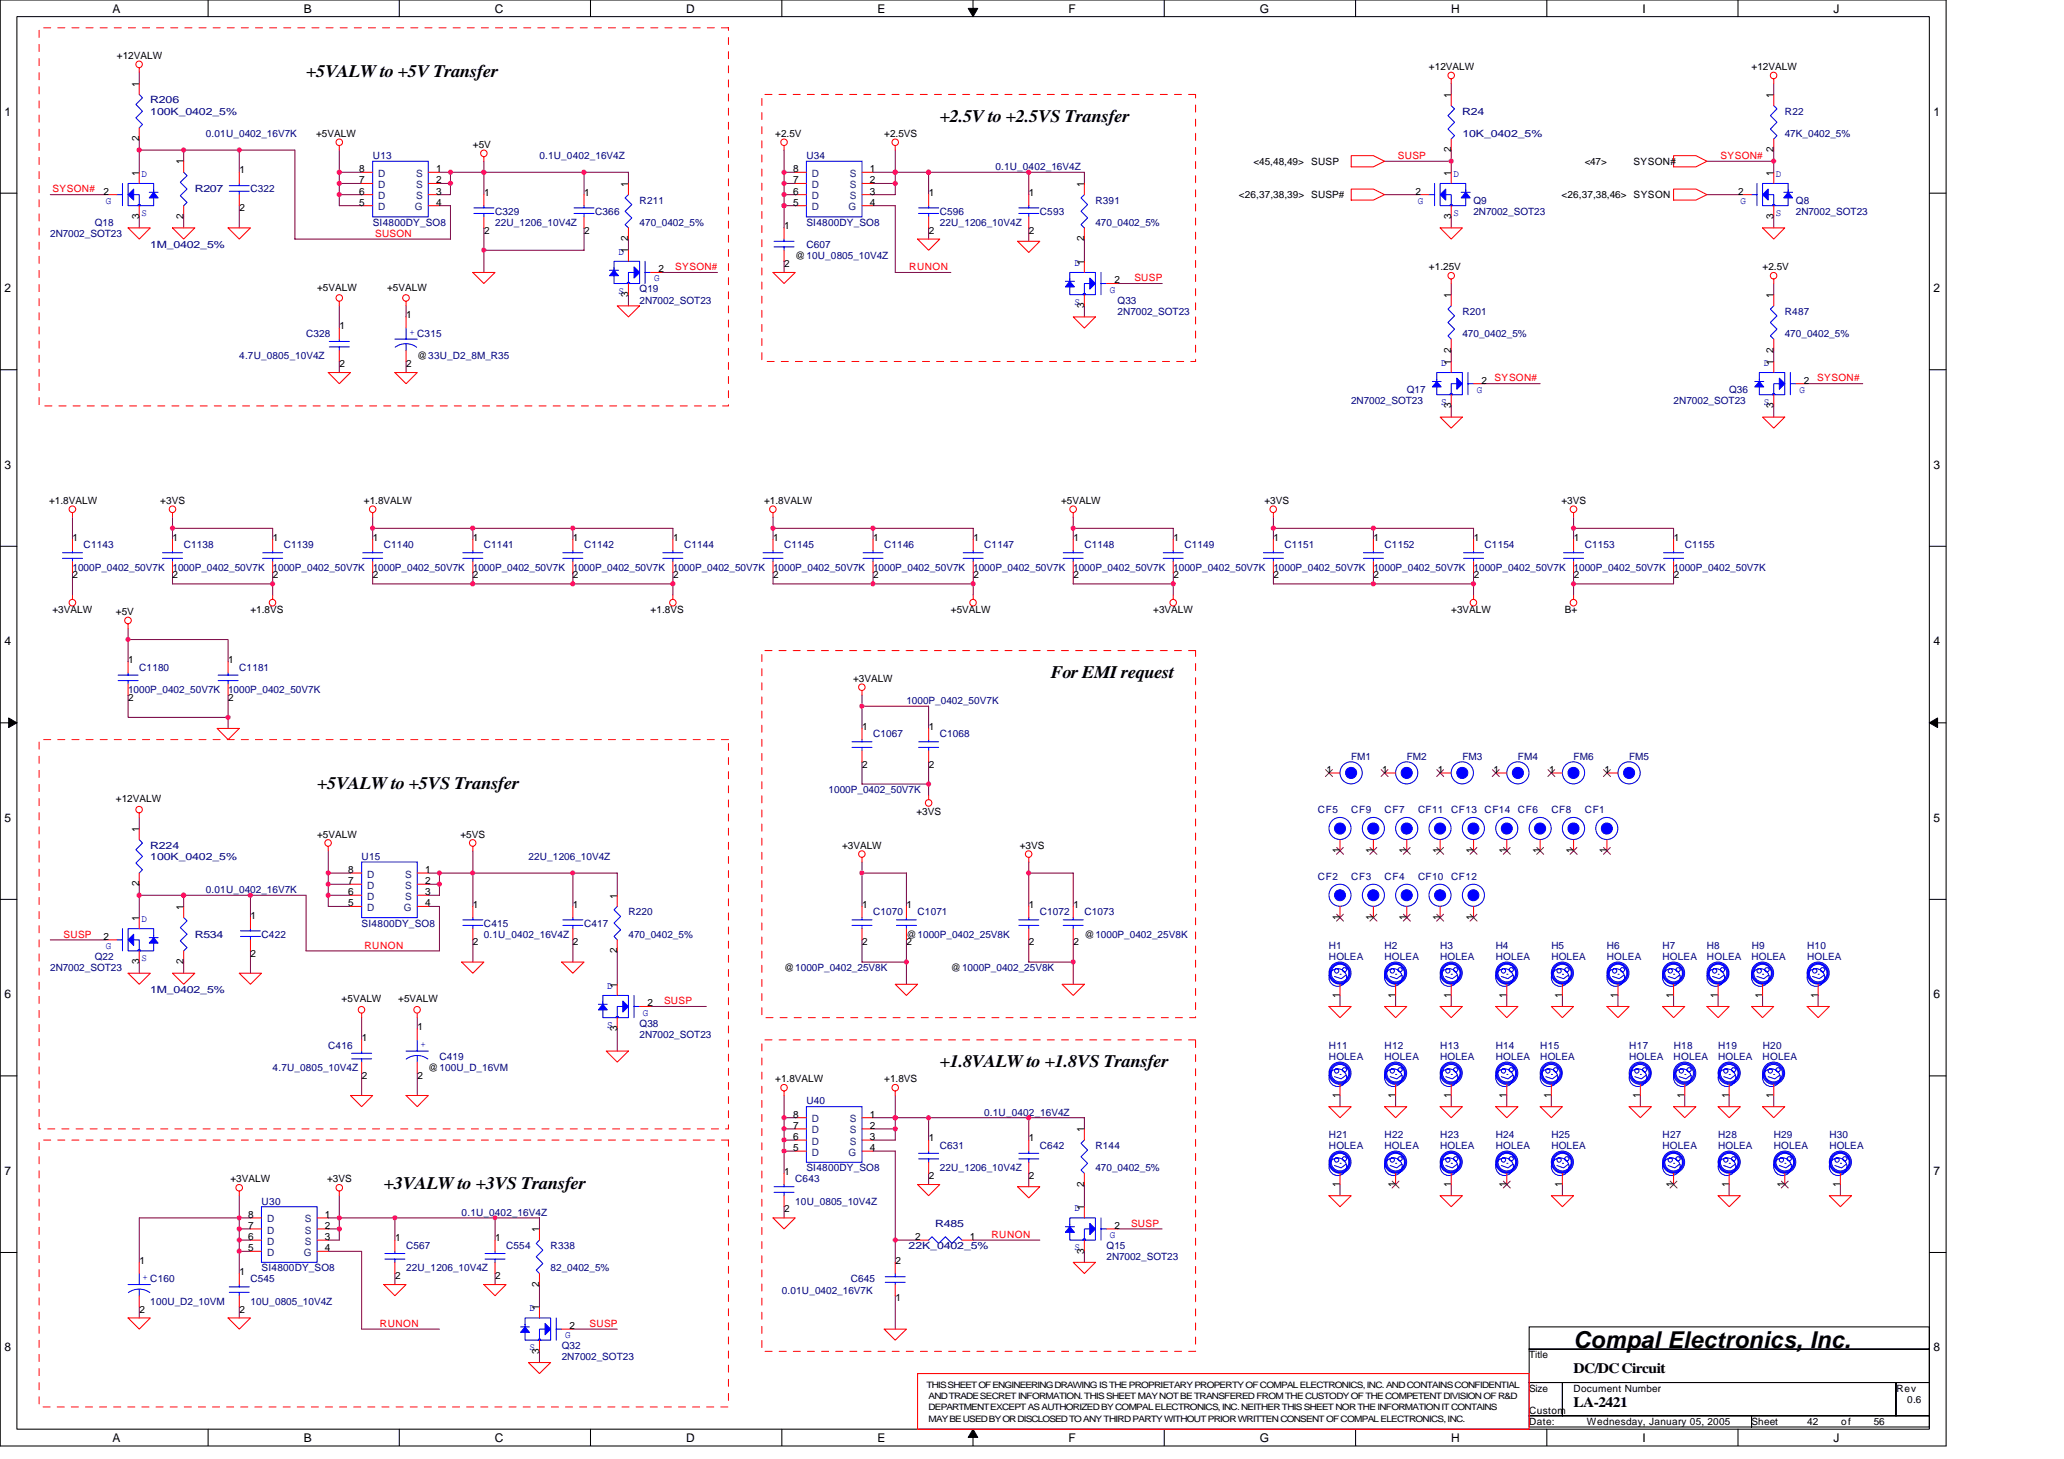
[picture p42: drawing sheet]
<svg xmlns="http://www.w3.org/2000/svg" width="297mm" height="210mm" viewBox="0 0 297 210" stroke-linecap="round" stroke-linejoin="round" font-family="sans-serif">
<defs><g id="words">
<text font-size="3.3" x="226.5" y="194">Compal Electronics, Inc.</text>
<g font-size="2.5">
<text x="44" y="11.1">+5VALW to +5V Transfer</text>
<text x="135.3" y="17.5">+2.5V to +2.5VS Transfer</text>
<text x="151.3" y="97.5">For EMI request</text>
<text x="45.6" y="113.5">+5VALW to +5VS Transfer</text>
<text x="135.3" y="153.5">+1.8VALW to +1.8VS Transfer</text>
<text x="55.2" y="171.1">+3VALW to +3VS Transfer</text>
</g>
<g font-size="2.1">
<text x="226.5" y="197.6">DC/DC Circuit</text>
<text x="226.5" y="202.4">LA-2421</text>
</g>
<g font-size="1.7">
<text x="16.2" y="1.8">A</text>
<text x="43.7" y="1.8">B</text>
<text x="71.2" y="1.8">C</text>
<text x="98.7" y="1.8">D</text>
<text x="126.3" y="1.8">E</text>
<text x="153.8" y="1.8">F</text>
<text x="181.3" y="1.8">G</text>
<text x="208.8" y="1.8">H</text>
<text x="236.4" y="1.8">I</text>
<text x="263.9" y="1.8">J</text>
<text x=".7" y="16.6">1</text>
<text x="278.3" y="16.6">1</text>
<text x=".7" y="42">2</text>
<text x="278.3" y="42">2</text>
<text x=".7" y="67.4">3</text>
<text x="278.3" y="67.4">3</text>
<text x=".7" y="92.8">4</text>
<text x="278.3" y="92.8">4</text>
<text x=".7" y="118.2">5</text>
<text x="278.3" y="118.2">5</text>
<text x=".7" y="143.6">6</text>
<text x="278.3" y="143.6">6</text>
<text x=".7" y="169">7</text>
<text x="278.3" y="169">7</text>
<text x=".7" y="194.4">8</text>
<text x="278.3" y="194.4">8</text>
<text x="16.2" y="207.4">A</text>
<text x="43.7" y="207.4">B</text>
<text x="71.2" y="207.4">C</text>
<text x="98.7" y="207.4">D</text>
<text x="126.3" y="207.4">E</text>
<text x="153.8" y="207.4">F</text>
<text x="181.3" y="207.4">G</text>
<text x="208.8" y="207.4">H</text>
<text x="236.4" y="207.4">I</text>
<text x="263.9" y="207.4">J</text>
</g>
<g font-size="1.4">
<text x="16.8" y="8.5">+12VALW</text>
<text x="205.7" y="10.1">+12VALW</text>
<text x="252.1" y="10.1">+12VALW</text>
<text x="20" y="12.5" transform="rotate(-90 20 12.5)">1</text>
<text x="208.8" y="14.1" transform="rotate(-90 208.8 14.1)">1</text>
<text x="255.2" y="14.1" transform="rotate(-90 255.2 14.1)">1</text>
<text x="20" y="20.3" transform="rotate(-90 20 20.3)">2</text>
<text x="26.4" y="23.7" transform="rotate(-90 26.4 23.7)">1</text>
<text x="45.5" y="19.7">+5VALW</text>
<text x="68" y="21.3">+5V</text>
<text x="111.6" y="19.7">+2.5V</text>
<text x="127.3" y="19.7">+2.5VS</text>
<text x="180.4" y="23.7">&lt;45,48,49&gt;</text>
<text x="188.7" y="23.7">SUSP</text>
<text x="208.8" y="21.9" transform="rotate(-90 208.8 21.9)">2</text>
<text x="228.1" y="23.7">&lt;47&gt;</text>
<text x="235.1" y="23.7">SYSON#</text>
<text x="255.2" y="21.9" transform="rotate(-90 255.2 21.9)">2</text>
<text x="14.9" y="28">2</text>
<text x="20" y="25.3" transform="rotate(-90 20 25.3)">1</text>
<text x="34.5" y="25">1</text>
<text x="51.7" y="24.8">8</text>
<text x="51.7" y="26.4">7</text>
<text x="51.7" y="28">6</text>
<text x="51.7" y="29.6">5</text>
<text x="62.8" y="29.6">4</text>
<text x="62.8" y="24.8">1</text>
<text x="62.8" y="26.4">2</text>
<text x="62.8" y="28">3</text>
<text x="69.7" y="28.2">1</text>
<text x="84.1" y="28.2">1</text>
<text x="90.4" y="26.9" transform="rotate(-90 90.4 26.9)">1</text>
<text x="114.1" y="24.8">8</text>
<text x="114.1" y="26.4">7</text>
<text x="114.1" y="28">6</text>
<text x="114.1" y="29.6">5</text>
<text x="125.2" y="24.8">1</text>
<text x="125.2" y="26.4">2</text>
<text x="125.2" y="28">3</text>
<text x="125.2" y="29.6">4</text>
<text x="133.7" y="28.2">1</text>
<text x="148.1" y="28.2">1</text>
<text x="156" y="26.9" transform="rotate(-90 156 26.9)">1</text>
<text x="178.3" y="28.5">&lt;26,37,38,39&gt;</text>
<text x="188.7" y="28.5">SUSP#</text>
<text x="203.7" y="28">2</text>
<text x="208.8" y="25.3" transform="rotate(-90 208.8 25.3)">1</text>
<text x="224.7" y="28.5">&lt;26,37,38,46&gt; SYSON</text>
<text x="250.1" y="28">2</text>
<text x="255.2" y="25.3" transform="rotate(-90 255.2 25.3)">1</text>
<text x="20" y="31.5" transform="rotate(-90 20 31.5)">3</text>
<text x="26.4" y="31.5" transform="rotate(-90 26.4 31.5)">2</text>
<text x="34.5" y="30.4">2</text>
<text x="69.7" y="33.6">2</text>
<text x="84.1" y="33.6">2</text>
<text x="90.4" y="34.7" transform="rotate(-90 90.4 34.7)">2</text>
<text x="112.9" y="33">1</text>
<text x="133.7" y="33.6">2</text>
<text x="148.1" y="33.6">2</text>
<text x="156" y="34.7" transform="rotate(-90 156 34.7)">2</text>
<text x="208.8" y="31.5" transform="rotate(-90 208.8 31.5)">3</text>
<text x="255.2" y="31.5" transform="rotate(-90 255.2 31.5)">3</text>
<text x="45.6" y="41.9">+5VALW</text>
<text x="55.7" y="41.9">+5VALW</text>
<text x="90.4" y="36.5" transform="rotate(-90 90.4 36.5)">1</text>
<text x="94.8" y="39.2">2</text>
<text x="112.9" y="38.4">2</text>
<text x="114.4" y="37.3">@10U_0805_10V4Z</text>
<text x="156" y="38.1" transform="rotate(-90 156 38.1)">1</text>
<text x="160.4" y="40.8">2</text>
<text x="205.7" y="38.9">+1.25V</text>
<text x="253.7" y="38.9">+2.5V</text>
<text x="48.8" y="47.3">1</text>
<text x="58.5" y="45.8">1</text>
<text x="90.4" y="42.7" transform="rotate(-90 90.4 42.7)">3</text>
<text x="156" y="44.3" transform="rotate(-90 156 44.3)">3</text>
<text x="208.8" y="42.9" transform="rotate(-90 208.8 42.9)">1</text>
<text x="255.2" y="42.9" transform="rotate(-90 255.2 42.9)">1</text>
<text x="48.8" y="52.8">2</text>
<text x="58.5" y="52.8">2</text>
<text x="60" y="51.7">@33U_D2_8M_R35</text>
<text x="208.8" y="52.5" transform="rotate(-90 208.8 52.5)">1</text>
<text x="208.8" y="50.7" transform="rotate(-90 208.8 50.7)">2</text>
<text x="255.2" y="52.5" transform="rotate(-90 255.2 52.5)">1</text>
<text x="255.2" y="50.7" transform="rotate(-90 255.2 50.7)">2</text>
<text x="208.8" y="58.7" transform="rotate(-90 208.8 58.7)">3</text>
<text x="213.2" y="55.2">2</text>
<text x="255.2" y="58.7" transform="rotate(-90 255.2 58.7)">3</text>
<text x="259.6" y="55.2">2</text>
<text x="7.1" y="72.5">+1.8VALW</text>
<text x="10.5" y="77.8">1</text>
<text x="23.1" y="72.5">+3VS</text>
<text x="24.8" y="77.8">1</text>
<text x="39.3" y="77.8">1</text>
<text x="52.4" y="72.5">+1.8VALW</text>
<text x="53.7" y="77.8">1</text>
<text x="68.1" y="77.8">1</text>
<text x="82.5" y="77.8">1</text>
<text x="96.9" y="77.8">1</text>
<text x="110" y="72.5">+1.8VALW</text>
<text x="111.3" y="77.8">1</text>
<text x="125.7" y="77.8">1</text>
<text x="140.1" y="77.8">1</text>
<text x="152.7" y="72.5">+5VALW</text>
<text x="154.5" y="77.8">1</text>
<text x="168.9" y="77.8">1</text>
<text x="182" y="72.5">+3VS</text>
<text x="183.3" y="77.8">1</text>
<text x="197.7" y="77.8">1</text>
<text x="212.1" y="77.8">1</text>
<text x="224.7" y="72.5">+3VS</text>
<text x="226.5" y="77.8">1</text>
<text x="240.9" y="77.8">1</text>
<text x="10.5" y="83.2">2</text>
<text x="24.8" y="83.2">2</text>
<text x="39.3" y="83.2">2</text>
<text x="53.7" y="83.2">2</text>
<text x="68.1" y="83.2">2</text>
<text x="82.5" y="83.2">2</text>
<text x="96.9" y="83.2">2</text>
<text x="111.3" y="83.2">2</text>
<text x="125.7" y="83.2">2</text>
<text x="140.1" y="83.2">2</text>
<text x="154.5" y="83.2">2</text>
<text x="168.9" y="83.2">2</text>
<text x="183.3" y="83.2">2</text>
<text x="197.7" y="83.2">2</text>
<text x="212.1" y="83.2">2</text>
<text x="226.5" y="83.2">2</text>
<text x="240.9" y="83.2">2</text>
<text x="7.6" y="88.2">+3VALW</text>
<text x="16.7" y="88.5">+5V</text>
<text x="36" y="88.2">+1.8VS</text>
<text x="93.6" y="88.2">+1.8VS</text>
<text x="136.8" y="88.2">+5VALW</text>
<text x="166" y="88.2">+3VALW</text>
<text x="208.8" y="88.2">+3VALW</text>
<text x="225.2" y="88.2">B+</text>
<text x="18.5" y="95.4">1</text>
<text x="32.8" y="95.4">1</text>
<text x="18.5" y="100.8">2</text>
<text x="32.8" y="100.8">2</text>
<text x="122.8" y="98.1">+3VALW</text>
<text x="124.1" y="105">1</text>
<text x="133.7" y="105">1</text>
<text x="124.1" y="110.4">2</text>
<text x="133.7" y="110.4">2</text>
<text x="190.9" y="111.2">1</text>
<text x="198.9" y="111.2">1</text>
<text x="206.9" y="111.2">1</text>
<text x="214.9" y="111.2">1</text>
<text x="222.9" y="111.2">1</text>
<text x="230.9" y="111.2">1</text>
<text x="16.7" y="115.4">+12VALW</text>
<text x="20" y="119.7" transform="rotate(-90 20 119.7)">1</text>
<text x="131.9" y="117.3">+3VS</text>
<text x="45.6" y="120.5">+5VALW</text>
<text x="50.1" y="125.6">8</text>
<text x="61.2" y="125.6">1</text>
<text x="66.3" y="120.5">+5VS</text>
<text x="121.2" y="122.1">+3VALW</text>
<text x="146.8" y="122.1">+3VS</text>
<text x="192.8" y="122.7" transform="rotate(-90 192.8 122.7)">1</text>
<text x="197.6" y="122.7" transform="rotate(-90 197.6 122.7)">1</text>
<text x="202.4" y="122.7" transform="rotate(-90 202.4 122.7)">1</text>
<text x="207.2" y="122.7" transform="rotate(-90 207.2 122.7)">1</text>
<text x="212" y="122.7" transform="rotate(-90 212 122.7)">1</text>
<text x="216.8" y="122.7" transform="rotate(-90 216.8 122.7)">1</text>
<text x="221.6" y="122.7" transform="rotate(-90 221.6 122.7)">1</text>
<text x="226.4" y="122.7" transform="rotate(-90 226.4 122.7)">1</text>
<text x="231.2" y="122.7" transform="rotate(-90 231.2 122.7)">1</text>
<text x="20" y="127.5" transform="rotate(-90 20 127.5)">2</text>
<text x="26.4" y="130.9" transform="rotate(-90 26.4 130.9)">1</text>
<text x="50.1" y="127.2">7</text>
<text x="50.1" y="128.8">6</text>
<text x="50.1" y="130.4">5</text>
<text x="61.2" y="127.2">2</text>
<text x="61.2" y="128.8">3</text>
<text x="61.2" y="130.4">4</text>
<text x="68.1" y="130.6">1</text>
<text x="82.5" y="130.6">1</text>
<text x="88.8" y="129.3" transform="rotate(-90 88.8 129.3)">1</text>
<text x="124.1" y="130.6">1</text>
<text x="130.5" y="130.6">1</text>
<text x="148.1" y="130.6">1</text>
<text x="154.5" y="130.6">1</text>
<text x="14.9" y="135.2">2</text>
<text x="20" y="132.5" transform="rotate(-90 20 132.5)">1</text>
<text x="36.1" y="132.2">1</text>
<text x="36.1" y="137.6">2</text>
<text x="68.1" y="136">2</text>
<text x="82.5" y="136">2</text>
<text x="88.8" y="137.1" transform="rotate(-90 88.8 137.1)">2</text>
<text x="124.1" y="136">2</text>
<text x="130.4" y="134.9">@1000P_0402_25V8K</text>
<text x="130.5" y="136">2</text>
<text x="148.1" y="136">2</text>
<text x="154.5" y="136">2</text>
<text x="156.1" y="134.9">@1000P_0402_25V8K</text>
<text x="192.8" y="132.3" transform="rotate(-90 192.8 132.3)">1</text>
<text x="197.6" y="132.3" transform="rotate(-90 197.6 132.3)">1</text>
<text x="202.4" y="132.3" transform="rotate(-90 202.4 132.3)">1</text>
<text x="207.2" y="132.3" transform="rotate(-90 207.2 132.3)">1</text>
<text x="212" y="132.3" transform="rotate(-90 212 132.3)">1</text>
<text x="20" y="138.7" transform="rotate(-90 20 138.7)">3</text>
<text x="26.4" y="138.7" transform="rotate(-90 26.4 138.7)">2</text>
<text x="88.8" y="142.1" transform="rotate(-90 88.8 142.1)">1</text>
<text x="112.8" y="139.7">@1000P_0402_25V8K</text>
<text x="136.8" y="139.7">@1000P_0402_25V8K</text>
<text x="192.8" y="143.5" transform="rotate(-90 192.8 143.5)">1</text>
<text x="200.8" y="143.5" transform="rotate(-90 200.8 143.5)">1</text>
<text x="208.8" y="143.5" transform="rotate(-90 208.8 143.5)">1</text>
<text x="216.8" y="143.5" transform="rotate(-90 216.8 143.5)">1</text>
<text x="224.8" y="143.5" transform="rotate(-90 224.8 143.5)">1</text>
<text x="232.8" y="143.5" transform="rotate(-90 232.8 143.5)">1</text>
<text x="240.8" y="143.5" transform="rotate(-90 240.8 143.5)">1</text>
<text x="247.2" y="143.5" transform="rotate(-90 247.2 143.5)">1</text>
<text x="253.6" y="143.5" transform="rotate(-90 253.6 143.5)">1</text>
<text x="261.6" y="143.5" transform="rotate(-90 261.6 143.5)">1</text>
<text x="49.2" y="144.2">+5VALW</text>
<text x="52.1" y="149.8">1</text>
<text x="57.3" y="144.2">+5VALW</text>
<text x="60.1" y="148.2">1</text>
<text x="88.8" y="148.3" transform="rotate(-90 88.8 148.3)">3</text>
<text x="93.2" y="144.8">2</text>
<text x="52.1" y="155.2">2</text>
<text x="60.1" y="155.2">2</text>
<text x="61.6" y="154.1">@100U_D_16VM</text>
<text x="111.6" y="155.7">+1.8VALW</text>
<text x="127.3" y="155.7">+1.8VS</text>
<text x="114.1" y="160.8">8</text>
<text x="125.2" y="160.8">1</text>
<text x="192.8" y="157.9" transform="rotate(-90 192.8 157.9)">1</text>
<text x="200.8" y="157.9" transform="rotate(-90 200.8 157.9)">1</text>
<text x="208.8" y="157.9" transform="rotate(-90 208.8 157.9)">1</text>
<text x="216.8" y="157.9" transform="rotate(-90 216.8 157.9)">1</text>
<text x="223.2" y="157.9" transform="rotate(-90 223.2 157.9)">1</text>
<text x="236" y="157.9" transform="rotate(-90 236 157.9)">1</text>
<text x="242.4" y="157.9" transform="rotate(-90 242.4 157.9)">1</text>
<text x="248.8" y="157.9" transform="rotate(-90 248.8 157.9)">1</text>
<text x="255.2" y="157.9" transform="rotate(-90 255.2 157.9)">1</text>
<text x="114.1" y="162.4">7</text>
<text x="114.1" y="164">6</text>
<text x="114.1" y="165.6">5</text>
<text x="125.2" y="162.4">2</text>
<text x="125.2" y="164">3</text>
<text x="125.2" y="165.6">4</text>
<text x="133.7" y="164.2">1</text>
<text x="148.1" y="164.2">1</text>
<text x="156" y="162.9" transform="rotate(-90 156 162.9)">1</text>
<text x="33.2" y="170.1">+3VALW</text>
<text x="47.1" y="170.1">+3VS</text>
<text x="112.9" y="169">1</text>
<text x="133.7" y="169.6">2</text>
<text x="148.1" y="169.6">2</text>
<text x="156" y="170.7" transform="rotate(-90 156 170.7)">2</text>
<text x="192.8" y="170.7" transform="rotate(-90 192.8 170.7)">1</text>
<text x="200.8" y="170.7" transform="rotate(-90 200.8 170.7)">1</text>
<text x="208.8" y="170.7" transform="rotate(-90 208.8 170.7)">1</text>
<text x="216.8" y="170.7" transform="rotate(-90 216.8 170.7)">1</text>
<text x="224.8" y="170.7" transform="rotate(-90 224.8 170.7)">1</text>
<text x="240.8" y="170.7" transform="rotate(-90 240.8 170.7)">1</text>
<text x="248.8" y="170.7" transform="rotate(-90 248.8 170.7)">1</text>
<text x="256.8" y="170.7" transform="rotate(-90 256.8 170.7)">1</text>
<text x="264.8" y="170.7" transform="rotate(-90 264.8 170.7)">1</text>
<text x="35.7" y="175.2">8</text>
<text x="35.7" y="176.8">7</text>
<text x="35.7" y="178.4">6</text>
<text x="46.8" y="175.2">1</text>
<text x="46.8" y="176.8">2</text>
<text x="46.8" y="178.4">3</text>
<text x="56.9" y="178.6">1</text>
<text x="71.3" y="178.6">1</text>
<text x="77.6" y="177.3" transform="rotate(-90 77.6 177.3)">1</text>
<text x="112.9" y="174.4">2</text>
<text x="131.7" y="178.4">2</text>
<text x="139.6" y="178.4">1</text>
<text x="156" y="174.1" transform="rotate(-90 156 174.1)">1</text>
<text x="160.4" y="176.8">2</text>
<text x="20.1" y="181.8">1</text>
<text x="34.5" y="183.4">1</text>
<text x="35.7" y="180">5</text>
<text x="46.8" y="180">4</text>
<text x="56.9" y="184">2</text>
<text x="71.3" y="184">2</text>
<text x="77.6" y="185.1" transform="rotate(-90 77.6 185.1)">2</text>
<text x="128.9" y="181.8">2</text>
<text x="156" y="180.3" transform="rotate(-90 156 180.3)">3</text>
<text x="20.1" y="188.8">2</text>
<text x="34.5" y="188.8">2</text>
<text x="77.6" y="188.5" transform="rotate(-90 77.6 188.5)">1</text>
<text x="82" y="191.2">2</text>
<text x="128.9" y="187.2">1</text>
<text x="77.6" y="194.7" transform="rotate(-90 77.6 194.7)">3</text>
<text x="220.1" y="195.4">Title</text>
<text x="220.1" y="200.2">Size</text>
<text x="220.1" y="203.4">Custom</text>
<text x="226.5" y="200.2">Document Number</text>
<text x="272.9" y="200.2">Rev</text>
<text x="274.5" y="201.8">0.6</text>
<text x="220.1" y="205">Date:</text>
<text x="228.4" y="205">Wednesday, January 05, 2005</text>
<text x="252.1" y="205">Sheet</text>
<text x="260.1" y="205">42</text>
<text x="265" y="205">of</text>
<text x="269.7" y="205">56</text>
</g>
<g font-size="1.4" fill="#000080">
<text x="21.6" y="14.9">R206</text>
<text x="21.6" y="16.5">100K_0402_5%</text>
<text x="210.4" y="16.5">R24</text>
<text x="256.9" y="16.5">R22</text>
<text x="29.6" y="19.7">0.01U_0402_16V7K</text>
<text x="53.7" y="22.9">U13</text>
<text x="77.6" y="22.9">0.1U_0402_16V4Z</text>
<text x="116.1" y="22.9">U34</text>
<text x="210.5" y="19.7">10K_0402_5%</text>
<text x="256.9" y="19.7">47K_0402_5%</text>
<text x="28" y="27.7">R207</text>
<text x="36" y="27.7">C322</text>
<text x="92.1" y="29.3">R211</text>
<text x="143.3" y="24.5">0.1U_0402_16V4Z</text>
<text x="157.6" y="29.3">R391</text>
<text x="212.1" y="29.3">Q9</text>
<text x="258.5" y="29.3">Q8</text>
<text x="7.2" y="34.1">2N7002_SOT23</text>
<text x="13.6" y="32.5">Q18</text>
<text x="21.6" y="35.7">1M_0402_5%</text>
<text x="53.6" y="32.5">SI4800DY_SO8</text>
<text x="71.2" y="30.9">C329</text>
<text x="71.2" y="32.5">22U_1206_10V4Z</text>
<text x="85.6" y="30.9">C366</text>
<text x="92.1" y="32.5">470_0402_5%</text>
<text x="116.1" y="35.7">C607</text>
<text x="116.1" y="32.5">SI4800DY_SO8</text>
<text x="135.3" y="30.9">C596</text>
<text x="135.3" y="32.5">22U_1206_10V4Z</text>
<text x="149.6" y="30.9">C593</text>
<text x="157.6" y="32.5">470_0402_5%</text>
<text x="212.1" y="30.9">2N7002_SOT23</text>
<text x="258.5" y="30.9">2N7002_SOT23</text>
<text x="92.1" y="42.1">Q19</text>
<text x="92.1" y="43.7">2N7002_SOT23</text>
<text x="160.8" y="43.7">Q33</text>
<text x="160.8" y="45.3">2N7002_SOT23</text>
<text x="210.5" y="45.3">R201</text>
<text x="256.9" y="45.3">R487</text>
<text x="34.4" y="51.7">4.7U_0805_10V4Z</text>
<text x="44" y="48.5">C328</text>
<text x="210.5" y="48.5">470_0402_5%</text>
<text x="256.9" y="48.5">470_0402_5%</text>
<text x="194.5" y="58.1">2N7002_SOT23</text>
<text x="202.5" y="56.5">Q17</text>
<text x="240.9" y="58.1">2N7002_SOT23</text>
<text x="248.9" y="56.5">Q36</text>
<text x="10.4" y="82.1">1000P_0402_50V7K</text>
<text x="12" y="78.9">C1143</text>
<text x="24.8" y="82.1">1000P_0402_50V7K</text>
<text x="26.4" y="78.9">C1138</text>
<text x="39.2" y="82.1">1000P_0402_50V7K</text>
<text x="40.8" y="78.9">C1139</text>
<text x="53.6" y="82.1">1000P_0402_50V7K</text>
<text x="55.2" y="78.9">C1140</text>
<text x="68" y="82.1">1000P_0402_50V7K</text>
<text x="69.6" y="78.9">C1141</text>
<text x="82.4" y="82.1">1000P_0402_50V7K</text>
<text x="84" y="78.9">C1142</text>
<text x="96.8" y="82.1">1000P_0402_50V7K</text>
<text x="98.4" y="78.9">C1144</text>
<text x="111.2" y="82.1">1000P_0402_50V7K</text>
<text x="112.8" y="78.9">C1145</text>
<text x="125.6" y="82.1">1000P_0402_50V7K</text>
<text x="127.3" y="78.9">C1146</text>
<text x="140.1" y="82.1">1000P_0402_50V7K</text>
<text x="141.6" y="78.9">C1147</text>
<text x="154.4" y="82.1">1000P_0402_50V7K</text>
<text x="156.1" y="78.9">C1148</text>
<text x="168.8" y="82.1">1000P_0402_50V7K</text>
<text x="170.5" y="78.9">C1149</text>
<text x="183.3" y="82.1">1000P_0402_50V7K</text>
<text x="184.8" y="78.9">C1151</text>
<text x="197.7" y="82.1">1000P_0402_50V7K</text>
<text x="199.3" y="78.9">C1152</text>
<text x="212.1" y="82.1">1000P_0402_50V7K</text>
<text x="213.7" y="78.9">C1154</text>
<text x="226.5" y="82.1">1000P_0402_50V7K</text>
<text x="228.1" y="78.9">C1153</text>
<text x="240.9" y="82.1">1000P_0402_50V7K</text>
<text x="242.5" y="78.9">C1155</text>
<text x="18.4" y="99.7">1000P_0402_50V7K</text>
<text x="20" y="96.5">C1180</text>
<text x="32.8" y="99.7">1000P_0402_50V7K</text>
<text x="34.4" y="96.5">C1181</text>
<text x="130.4" y="101.3">1000P_0402_50V7K</text>
<text x="125.6" y="106.1">C1067</text>
<text x="135.3" y="106.1">C1068</text>
<text x="194.5" y="109.3">FM1</text>
<text x="202.5" y="109.3">FM2</text>
<text x="210.5" y="109.3">FM3</text>
<text x="218.5" y="109.3">FM4</text>
<text x="226.5" y="109.3">FM6</text>
<text x="234.5" y="109.3">FM5</text>
<text x="119.2" y="114.1">1000P_0402_50V7K</text>
<text x="189.6" y="117">CF5</text>
<text x="194.5" y="117">CF9</text>
<text x="199.3" y="117">CF7</text>
<text x="204.1" y="117">CF11</text>
<text x="208.8" y="117">CF13</text>
<text x="213.7" y="117">CF14</text>
<text x="218.5" y="117">CF6</text>
<text x="223.3" y="117">CF8</text>
<text x="228.1" y="117">CF1</text>
<text x="21.6" y="122.1">R224</text>
<text x="21.6" y="123.7">100K_0402_5%</text>
<text x="52" y="123.7">U15</text>
<text x="76" y="123.7">22U_1206_10V4Z</text>
<text x="29.6" y="128.5">0.01U_0402_16V7K</text>
<text x="90.4" y="131.7">R220</text>
<text x="125.6" y="131.7">C1070</text>
<text x="132.1" y="131.7">C1071</text>
<text x="149.6" y="131.7">C1072</text>
<text x="156.1" y="131.7">C1073</text>
<text x="189.6" y="126.6">CF2</text>
<text x="194.5" y="126.6">CF3</text>
<text x="199.3" y="126.6">CF4</text>
<text x="204.1" y="126.6">CF10</text>
<text x="208.8" y="126.6">CF12</text>
<text x="28" y="134.9">R534</text>
<text x="37.6" y="134.9">C422</text>
<text x="52" y="133.3">SI4800DY_SO8</text>
<text x="69.6" y="133.3">C415</text>
<text x="69.6" y="134.9">0.1U_0402_16V4Z</text>
<text x="84" y="133.3">C417</text>
<text x="90.4" y="134.9">470_0402_5%</text>
<text x="191.3" y="136.5">H1</text>
<text x="199.3" y="136.5">H2</text>
<text x="207.3" y="136.5">H3</text>
<text x="215.3" y="136.5">H4</text>
<text x="223.3" y="136.5">H5</text>
<text x="231.3" y="136.5">H6</text>
<text x="239.3" y="136.5">H7</text>
<text x="245.7" y="136.5">H8</text>
<text x="252.1" y="136.5">H9</text>
<text x="260.1" y="136.5">H10</text>
<text x="7.2" y="139.7">2N7002_SOT23</text>
<text x="13.6" y="138.1">Q22</text>
<text x="21.6" y="142.9">1M_0402_5%</text>
<text x="191.3" y="138.1">HOLEA</text>
<text x="199.3" y="138.1">HOLEA</text>
<text x="207.3" y="138.1">HOLEA</text>
<text x="215.3" y="138.1">HOLEA</text>
<text x="223.3" y="138.1">HOLEA</text>
<text x="231.3" y="138.1">HOLEA</text>
<text x="239.3" y="138.1">HOLEA</text>
<text x="245.7" y="138.1">HOLEA</text>
<text x="252.1" y="138.1">HOLEA</text>
<text x="260.1" y="138.1">HOLEA</text>
<text x="92.1" y="147.7">Q38</text>
<text x="92.1" y="149.3">2N7002_SOT23</text>
<text x="39.2" y="154.1">4.7U_0805_10V4Z</text>
<text x="47.2" y="150.9">C416</text>
<text x="63.2" y="152.5">C419</text>
<text x="191.3" y="150.9">H11</text>
<text x="191.3" y="152.5">HOLEA</text>
<text x="199.3" y="150.9">H12</text>
<text x="199.3" y="152.5">HOLEA</text>
<text x="207.3" y="150.9">H13</text>
<text x="207.3" y="152.5">HOLEA</text>
<text x="215.3" y="150.9">H14</text>
<text x="215.3" y="152.5">HOLEA</text>
<text x="221.7" y="152.5">HOLEA</text>
<text x="221.7" y="150.9">H15</text>
<text x="234.5" y="152.5">HOLEA</text>
<text x="234.5" y="150.9">H17</text>
<text x="240.9" y="152.5">HOLEA</text>
<text x="240.9" y="150.9">H18</text>
<text x="247.3" y="150.9">H19</text>
<text x="247.3" y="152.5">HOLEA</text>
<text x="253.7" y="152.5">HOLEA</text>
<text x="253.7" y="150.9">H20</text>
<text x="116.1" y="158.9">U40</text>
<text x="141.6" y="160.5">0.1U_0402_16V4Z</text>
<text x="135.3" y="165.3">C631</text>
<text x="149.6" y="165.3">C642</text>
<text x="157.6" y="165.3">R144</text>
<text x="191.3" y="163.7">H21</text>
<text x="191.3" y="165.3">HOLEA</text>
<text x="199.3" y="163.7">H22</text>
<text x="199.3" y="165.3">HOLEA</text>
<text x="207.3" y="163.7">H23</text>
<text x="207.3" y="165.3">HOLEA</text>
<text x="215.3" y="163.7">H24</text>
<text x="215.3" y="165.3">HOLEA</text>
<text x="223.3" y="163.7">H25</text>
<text x="223.3" y="165.3">HOLEA</text>
<text x="239.3" y="163.7">H27</text>
<text x="239.3" y="165.3">HOLEA</text>
<text x="247.3" y="163.7">H28</text>
<text x="247.3" y="165.3">HOLEA</text>
<text x="255.3" y="163.7">H29</text>
<text x="255.3" y="165.3">HOLEA</text>
<text x="263.3" y="163.7">H30</text>
<text x="263.3" y="165.3">HOLEA</text>
<text x="37.7" y="173.3">U30</text>
<text x="114.4" y="170.1">C643</text>
<text x="114.4" y="173.3">10U_0805_10V4Z</text>
<text x="116.1" y="168.5">SI4800DY_SO8</text>
<text x="135.3" y="168.5">22U_1206_10V4Z</text>
<text x="157.6" y="168.5">470_0402_5%</text>
<text x="58.4" y="179.7">C567</text>
<text x="66.4" y="174.9">0.1U_0402_16V4Z</text>
<text x="72.8" y="179.7">C554</text>
<text x="79.2" y="179.7">R338</text>
<text x="130.8" y="179.7">22K_0402_5%</text>
<text x="134.6" y="176.5">R485</text>
<text x="159.3" y="179.7">Q15</text>
<text x="36" y="184.5">C545</text>
<text x="37.6" y="182.9">SI4800DY_SO8</text>
<text x="58.4" y="182.9">22U_1206_10V4Z</text>
<text x="79.2" y="182.9">82_0402_5%</text>
<text x="122.4" y="184.5">C645</text>
<text x="159.3" y="181.3">2N7002_SOT23</text>
<text x="21.6" y="187.7">100U_D2_10VM</text>
<text x="36" y="187.7">10U_0805_10V4Z</text>
<text x="112.5" y="186.1">0.01U_0402_16V7K</text>
<text x="80.8" y="194.1">Q32</text>
<text x="80.8" y="195.7">2N7002_SOT23</text>
</g>
<g font-size="1.4" fill="#f00">
<text x="201.2" y="22.9">SUSP</text>
<text x="247.6" y="22.9">SYSON#</text>
<text x="7.6" y="27.7">SYSON#</text>
<text x="54" y="34.1">SUSON</text>
<text x="97.2" y="38.9">SYSON#</text>
<text x="130.8" y="38.9">RUNON</text>
<text x="163.3" y="40.5">SUSP</text>
<text x="215.1" y="54.9">SYSON#</text>
<text x="261.5" y="54.9">SYSON#</text>
<text x="9.1" y="134.9">SUSP</text>
<text x="52.4" y="136.5">RUNON</text>
<text x="95.6" y="144.5">SUSP</text>
<text x="142.7" y="178.1">RUNON</text>
<text x="162.8" y="176.5">SUSP</text>
<text x="54.7" y="190.9">RUNON</text>
<text x="84.8" y="190.9">SUSP</text>
</g>
<g font-size="1.4" fill="#00f">
<text x="15.2" y="29.3">G</text>
<text x="20.4" y="25.5">D</text>
<text x="204.1" y="29.3">G</text>
<text x="209.2" y="25.5">D</text>
<text x="250.5" y="29.3">G</text>
<text x="255.6" y="25.5">D</text>
<text x="20.4" y="31.1">S</text>
<text x="209.2" y="31.1">S</text>
<text x="255.6" y="31.1">S</text>
<text x="89" y="36.7">D</text>
<text x="94.1" y="40.5">G</text>
<text x="154.6" y="38.3">D</text>
<text x="89" y="42.3">S</text>
<text x="154.6" y="43.9">S</text>
<text x="159.7" y="42.1">G</text>
<text x="58.9" y="48.2">+ C315</text>
<text x="207.4" y="52.7">D</text>
<text x="253.8" y="52.7">D</text>
<text x="207.4" y="58.3">S</text>
<text x="212.5" y="56.5">G</text>
<text x="253.8" y="58.3">S</text>
<text x="258.9" y="56.5">G</text>
<text x="15.2" y="136.5">G</text>
<text x="20.4" y="132.7">D</text>
<text x="20.4" y="138.3">S</text>
<text x="87.4" y="142.3">D</text>
<text x="87.4" y="147.9">S</text>
<text x="92.5" y="146.1">G</text>
<text x="60.5" y="150.6">+</text>
<text x="154.6" y="174.3">D</text>
<text x="154.6" y="179.9">S</text>
<text x="159.7" y="178.1">G</text>
<text x="20.5" y="184.2">+ C160</text>
<text x="76.2" y="188.7">D</text>
<text x="76.2" y="194.3">S</text>
<text x="81.3" y="192.5">G</text>
</g>
<g font-size="1.4" fill="#004080">
<text x="54.4" y="25.4">D</text>
<text x="54.4" y="27.1">D</text>
<text x="54.4" y="28.7">D</text>
<text x="59.9" y="25.4">S</text>
<text x="59.9" y="27.1">S</text>
<text x="59.9" y="28.7">S</text>
<text x="116.9" y="25.4">D</text>
<text x="116.9" y="27.1">D</text>
<text x="116.9" y="28.7">D</text>
<text x="122.3" y="25.4">S</text>
<text x="122.3" y="27.1">S</text>
<text x="122.3" y="28.7">S</text>
<text x="54.4" y="30.2">D</text>
<text x="59.7" y="30.2">G</text>
<text x="116.9" y="30.2">D</text>
<text x="122.1" y="30.2">G</text>
<text x="52.8" y="126.3">D</text>
<text x="52.8" y="127.9">D</text>
<text x="52.8" y="129.5">D</text>
<text x="52.8" y="131.1">D</text>
<text x="58.1" y="131.1">G</text>
<text x="58.3" y="126.3">S</text>
<text x="58.3" y="127.9">S</text>
<text x="58.3" y="129.5">S</text>
<text x="116.9" y="161.5">D</text>
<text x="122.3" y="161.5">S</text>
<text x="116.9" y="163.1">D</text>
<text x="116.9" y="164.7">D</text>
<text x="116.9" y="166.3">D</text>
<text x="122.1" y="166.3">G</text>
<text x="122.3" y="163.1">S</text>
<text x="122.3" y="164.7">S</text>
<text x="38.4" y="175.9">D</text>
<text x="38.4" y="177.5">D</text>
<text x="38.4" y="179.1">D</text>
<text x="43.9" y="175.9">S</text>
<text x="43.9" y="177.5">S</text>
<text x="43.9" y="179.1">S</text>
<text x="38.4" y="180.7">D</text>
<text x="43.7" y="180.7">G</text>
</g>
<g font-size="1.3">
<text x="133.3" y="199.7">THIS SHEET OF ENGINEERING DRAWING IS THE PROPRIETARY PROPERTY OF COMPAL ELECTRONICS, INC. AND CONTAINS CONFIDENTIAL</text>
<text x="133.6" y="202.9">DEPARTMENT EXCEPT AS AUTHORIZED BY COMPAL ELECTRONICS, INC. NEITHER THIS SHEET NOR THE INFORMATION IT CONTAINS</text>
<text x="133.6" y="201.3">AND TRADE SECRET INFORMATION. THIS SHEET MAY NOT BE TRANSFERED FROM THE CUSTODY OF THE COMPETENT DIVISION OF R&amp;D</text>
<text x="133.6" y="204.5">MAY BE USED BY OR DISCLOSED TO ANY THIRD PARTY WITHOUT PRIOR WRITTEN CONSENT OF COMPAL ELECTRONICS, INC.</text>
</g>
</g></defs>
<path d="M0 0h280.1v208h-280.1zM2.4 2.4h275.3v203.2h-275.3z" fill="none" stroke="#000" stroke-width=".15"/>
<g fill="#fff">
<path d="M16.2 .3h1.1v1.9h-1.1z"/>
<path d="M16.2 205.9h1.1v1.9h-1.1z"/>
</g>
<path d="M29.9 0v2.4M29.9 205.6v2.4" fill="none" stroke="#000" stroke-width=".15"/>
<g fill="#fff">
<path d="M43.7 .3h1.1v1.9h-1.1z"/>
<path d="M43.7 205.9h1.1v1.9h-1.1z"/>
</g>
<path d="M57.5 0v2.4M57.5 205.6v2.4" fill="none" stroke="#000" stroke-width=".15"/>
<g fill="#fff">
<path d="M71.2 .3h1.3v1.9h-1.3z"/>
<path d="M71.2 205.9h1.3v1.9h-1.3z"/>
</g>
<path d="M85 0v2.4M85 205.6v2.4" fill="none" stroke="#000" stroke-width=".15"/>
<g fill="#fff">
<path d="M98.7 .3h1.3v1.9h-1.3z"/>
<path d="M98.7 205.9h1.3v1.9h-1.3z"/>
</g>
<path d="M112.5 0v2.4M112.5 205.6v2.4" fill="none" stroke="#000" stroke-width=".15"/>
<g fill="#fff">
<path d="M126.3 .3h1.1v1.9h-1.1z"/>
<path d="M126.3 205.9h1.1v1.9h-1.1z"/>
</g>
<path d="M140 0v2.4M140 205.6v2.4" fill="none" stroke="#000" stroke-width=".15"/>
<path d="M139.3 1.2h1.4l-.7 1.2zM140 205.6l.7 1.2h-1.4z" fill="#000" stroke="#000" stroke-width=".14"/>
<g fill="#fff">
<path d="M153.8 .3h1v1.9h-1z"/>
<path d="M153.8 205.9h1v1.9h-1z"/>
</g>
<path d="M167.6 0v2.4M167.6 205.6v2.4" fill="none" stroke="#000" stroke-width=".15"/>
<g fill="#fff">
<path d="M181.3 .3h1.3v1.9h-1.3z"/>
<path d="M181.3 205.9h1.3v1.9h-1.3z"/>
</g>
<path d="M195.1 0v2.4M195.1 205.6v2.4" fill="none" stroke="#000" stroke-width=".15"/>
<g fill="#fff">
<path d="M208.8 .3h1.3v1.9h-1.3z"/>
<path d="M208.8 205.9h1.3v1.9h-1.3z"/>
</g>
<path d="M222.6 0v2.4M222.6 205.6v2.4" fill="none" stroke="#000" stroke-width=".15"/>
<g fill="#fff">
<path d="M236.4 .3h.5v1.9h-.5z"/>
<path d="M236.4 205.9h.5v1.9h-.5z"/>
</g>
<path d="M250.1 0v2.4M250.1 205.6v2.4" fill="none" stroke="#000" stroke-width=".15"/>
<g fill="#fff">
<path d="M263.9 .3h.8v1.9h-.8z"/>
<path d="M263.9 205.9h.8v1.9h-.8z"/>
<path d="M.7 15.1h.9v1.9h-.9z"/>
<path d="M278.3 15.1h.9v1.9h-.9z"/>
<path d="M.7 40.5h.9v1.9h-.9z"/>
<path d="M278.3 40.5h.9v1.9h-.9z"/>
</g>
<path d="M0 27.8h2.4M277.7 27.8h2.4" fill="none" stroke="#000" stroke-width=".15"/>
<g fill="#fff">
<path d="M.7 65.9h.9v1.9h-.9z"/>
<path d="M278.3 65.9h.9v1.9h-.9z"/>
</g>
<path d="M0 53.2h2.4M277.7 53.2h2.4" fill="none" stroke="#000" stroke-width=".15"/>
<g fill="#fff">
<path d="M.7 91.3h.9v1.9h-.9z"/>
<path d="M278.3 91.3h.9v1.9h-.9z"/>
</g>
<path d="M0 78.6h2.4M277.7 78.6h2.4" fill="none" stroke="#000" stroke-width=".15"/>
<g fill="#fff">
<path d="M.7 116.7h.9v1.9h-.9z"/>
<path d="M278.3 116.7h.9v1.9h-.9z"/>
</g>
<path d="M0 104h2.4M277.7 104h2.4" fill="none" stroke="#000" stroke-width=".15"/>
<path d="M1.2 103.3l1.2 .7-1.2 .7zM277.7 104l1.1-.7v1.4z" fill="#000" stroke="#000" stroke-width=".14"/>
<g fill="#fff">
<path d="M.7 142.1h.9v1.9h-.9z"/>
<path d="M278.3 142.1h.9v1.9h-.9z"/>
</g>
<path d="M0 129.4h2.4M277.7 129.4h2.4" fill="none" stroke="#000" stroke-width=".15"/>
<g fill="#fff">
<path d="M.7 167.5h.9v1.9h-.9z"/>
<path d="M278.3 167.5h.9v1.9h-.9z"/>
</g>
<path d="M0 154.8h2.4M277.7 154.8h2.4" fill="none" stroke="#000" stroke-width=".15"/>
<g fill="#fff">
<path d="M.7 192.9h.9v1.9h-.9z"/>
<path d="M278.3 192.9h.9v1.9h-.9z"/>
</g>
<path d="M0 180.2h2.4M220.1 190.9h57.6v3.2h-57.6zM220.1 194.1h57.6v4.8h-57.6zM220.1 198.9h4.7v4.8h-4.7zM224.8 198.9h48.1v4.8h-48.1zM272.9 198.9h4.8v4.8h-4.8zM277.7 180.2h2.4M220.1 203.7h32v1.6h-32zM252.1 203.7h25.6v1.6h-25.6z" fill="none" stroke="#000" stroke-width=".15"/>
<g fill="none" stroke="#800040" stroke-width=".15">
<path d="M20 10.4v1.6M208.8 12v1.6M255.3 12v1.6M7.2 28h8M20 20v4.8M20 31.2v1.6M20 21.6h22.4v12.8h22.4v-4.8h-1.6M26.4 21.6v1.6M26.4 31.2v1.6M34.4 21.6v3.2M34.4 29.6v3.2M48.8 21.6v3.2"/>
<path d="M52 28h-3.2v1.6h3.2M52 26.4h-3.2v1.6M52 24.8h-3.2v1.6M63.2 26.4h1.6M63.2 24.8h27.2v1.6M64.8 24.8v3.2h-1.6M69.6 23.2v4.8M69.6 32.8v6.4M84 24.8v3.2M84 32.8v3.2h-14.4M90.4 34.4v1.6M95.2 39.2h8"/>
<path d="M112.8 28h1.6M112.8 29.6h1.6M112.8 21.6v11.2M112.8 37.6v1.6M112.8 26.4h1.6M112.8 24.8h1.6M125.6 24.8h3.2v3.2h-3.2M125.6 29.6h3.2v9.6h8M125.6 26.4h3.2M128.8 21.6v3.2h4.8M133.6 24.8h22.5v1.6M133.6 24.8v3.2"/>
<path d="M133.6 32.8v1.6M148.1 24.8v3.2M148.1 32.8v1.9M156.1 34.4v3.2M199.3 28h4.8M199.3 23.2h9.5M208.8 21.6v3.2M208.8 31.2v1.6M245.7 28h4.8M245.7 23.2h9.6M255.3 21.6v3.2M255.3 31.2v1.6"/>
<path d="M48.8 44v3.2M48.8 52v1.6M58.4 44v1.6M58.4 52v1.6M90.4 42.4v1.6M156.1 44v1.6M160.8 40.8h6.5M208.8 40.8v1.6M208.8 50.4v1.6M208.8 58.4v1.6M213.7 55.2h8M255.3 40.8v1.6"/>
<path d="M255.3 50.4v1.6M255.3 58.4v1.6M260.1 55.2h8M10.4 74.4v3.2M24.8 74.4v3.2M24.8 76h14.4v1.6M53.6 76h43.2v1.6M53.6 74.4v3.2M68 76v1.6M82.4 76v1.6M111.2 76h28.9v1.6M111.2 74.4v3.2"/>
<path d="M125.6 76v1.6M154.4 74.4v3.2M154.4 76h14.4v1.6M183.3 76h28.8v1.6M183.3 74.4v3.2M197.7 76v1.6M226.5 76h14.4v1.6M226.5 74.4v3.2M10.4 82.4v3.2M18.4 90.4v1.6h14.4v3.2M18.4 92v3.2M24.8 82.4v1.6h14.4"/>
<path d="M39.2 82.4v3.2M53.6 82.4v1.6h43.2M68 82.4v1.6M82.4 82.4h.1M82.4 82.4v1.6M96.8 82.4v3.2M111.2 82.4v1.6h28.9M125.6 82.4v1.6M140.1 82.4v3.2M154.4 82.4v1.6h14.4M168.8 82.4v3.2M183.3 82.4v1.6h28.8"/>
<path d="M197.7 82.4v1.6M212.1 82.4v3.2M226.5 82.4v3.2M240.9 82.4v1.6h-14.4M18.4 100v3.2h14.4v1.6M20 117.6v1.6M32.8 100v3.2M124.1 101.6h9.5v3.2M124.1 100v4.8M124.1 109.6v3.2h9.5M133.6 109.6v4.8M7.2 135.2h8"/>
<path d="M20 127.2v4.8M20 138.4v1.6M20 128.8h24v8h19.2v-6.4h-1.6M26.4 128.8v1.6M26.4 138.4v1.6M36 128.8v3.2M36 136.8v3.2M47.2 122.4v3.2M50.4 128.8h-3.2v1.6h3.2M50.4 127.2h-3.2v1.6M50.4 125.6h-3.2v1.6M61.6 125.6h27.2v3.2"/>
<path d="M61.6 127.2h1.6M63.2 125.6v3.2h-1.6M68 122.4v8M68 135.2v3.2M82.4 125.6v4.8M82.4 135.2v3.2M88.8 136.8v4.8M124.1 125.6h6.3v4.8M124.1 124v6.4M124.1 135.2v3.2h6.3M130.4 135.2v6.4M148.1 125.6h6.3v4.8"/>
<path d="M148.1 124v6.4M148.1 135.2v3.2h6.3M154.4 135.2v6.4M52 146.4v3.2M52 154.4v3.2M60 146.4v1.6M60 154.4v3.2M88.8 148v3.2M93.6 144.8h8M112.8 157.6v11.2M128.8 157.6v6.4h-3.2M192.8 143.2v1.6"/>
<path d="M192.8 157.6v1.6M200.8 143.2v1.6M200.8 157.6v1.6M208.8 143.2v1.6M208.8 157.6v1.6M216.8 143.2v1.6M216.8 157.6v1.6M223.3 157.6v1.6M224.8 143.2v1.6M232.9 143.2v1.6M236.1 157.6v1.6M240.9 143.2v1.6"/>
<path d="M242.5 157.6v1.6M247.3 143.2v1.6M248.9 157.6v1.6M253.7 143.2v1.6M255.3 157.6v1.6M261.7 143.2v1.6M34.4 176.8v-1.6h-14.4v6.4M34.4 172v3.2h1.6M34.4 176.8v6.4M34.4 176.8h1.6M34.4 178.4h1.6M47.2 175.2h30.4v1.6"/>
<path d="M47.2 176.8h1.6M48.8 172v6.4h-1.6M56.8 175.2v3.2M71.2 175.2v3.2M112.8 165.6h1.6M112.8 160.8h1.6M112.8 173.6v1.6M112.8 164h1.6M112.8 162.4h1.6M125.6 165.6h3.2v16M125.6 160.8h30.5v1.6M125.6 162.4h3.2"/>
<path d="M128.8 178.4h3.3M133.6 160.8v3.2M133.6 168.8v1.6M140.1 178.4h9.5M148.1 160.8v3.2M148.1 168.8v1.9M156.1 170.4v3.2M160.8 176.8h6.5M192.8 170.4v1.6M208.8 170.4v1.6M224.8 170.4v1.6M248.9 170.4v1.6"/>
<path d="M264.9 170.4v1.6M20 188v1.6M34.4 188v1.6M34.4 180h1.6M47.2 180h4.8v11.2h11.2M56.8 183.2v1.6M71.2 183.2v1.6M77.6 184.8v3.2M77.6 194.4v1.6M82.4 191.2h6.4M128.8 186.4v4.8M156.1 180v1.6"/>
</g>
<g fill="none" stroke="#f00" stroke-width=".15">
<path d="M20 9.8v.6M20 12v1.6M20 18.4v1.6M208.8 11.3v.7M208.8 13.6v1.6M255.3 11.3v.7M255.3 13.6v1.6M15.2 28h1.6M18.4 32.8h3.2l-1.6 1.6zM20 24.8v1.6M20 29.6v1.6M24.8 32.8h3.2l-1.6 1.6z"/>
<path d="M26.4 23.2v1.6M26.4 29.6v1.6M32.8 32.8h3.2l-1.6 1.6zM34.4 24.8v1.6M34.4 28v1.6M48.8 21v.6M52 24.8h1.6M52 26.4h1.6M52 28h1.6M52 29.6h1.6M61.6 24.8h1.6M61.6 26.4h1.6"/>
<path d="M61.6 28h1.6M61.6 29.6h1.6M68 39.2h3.2l-1.6 1.6zM69.6 22.6v.6M69.6 28v1.6M69.6 31.2v1.6M84 28v1.6M84 31.2v1.6M90.4 26.4v1.6M90.4 32.8v1.6M90.4 36v1.6M93.6 39.2h1.6"/>
<path d="M111.2 39.2h3.2l-1.6 1.6zM112.8 21v.6M112.8 32.8v1.6M112.8 36v1.6M114.4 24.8h1.7M114.4 26.4h1.7M114.4 28h1.7M114.4 29.6h1.7M124.1 24.8h1.5M124.1 26.4h1.5M124.1 28h1.5M124.1 29.6h1.5"/>
<path d="M128.8 21v.6M132.1 34.4h3.2l-1.7 1.6zM133.6 28v1.6M133.6 31.2v1.6M146.4 34.7h3.2l-1.5 1.6zM148.1 28v1.6M148.1 31.2v1.6M156.1 26.4v1.6M156.1 32.8v1.6M156.1 37.6v1.6M194.5 27.2h3.2l1.6 .8-1.6 .8h-3.2zM194.5 22.4h3.2l1.6 .8-1.6 .8h-3.2z"/>
<path d="M204.1 28h1.6M207.3 32.8h3.2l-1.7 1.6zM208.8 20v1.6M208.8 24.8v1.6M208.8 29.6v1.6M240.9 27.2h3.2l1.6 .8-1.6 .8h-3.2zM240.9 22.4h3.2l1.6 .8-1.6 .8h-3.2zM250.5 28h1.6M253.7 32.8h3.2l-1.6 1.6zM255.3 20v1.6M255.3 24.8v1.6M255.3 29.6v1.6"/>
<path d="M47.2 53.6h3.2l-1.6 1.6zM48.8 43.3v.7M48.8 47.2v1.6M48.8 50.4v1.6M56.8 53.6h3.2l-1.6 1.6zM58.4 43.3v.7M58.4 45.6v1.6M58.4 50.4v1.6M88.8 44h3.3l-1.7 1.6zM90.4 40.8v1.6M154.4 45.6h3.2l-1.5 1.6zM156.1 42.4v1.6"/>
<path d="M159.3 40.8h1.5M208.8 40.2v.6M208.8 42.4v1.6M208.8 48.8v1.6M208.8 52v1.6M208.8 56.8v1.6M212.1 55.2h1.6M255.3 40.2v.6M255.3 42.4v1.6M255.3 48.8v1.6M255.3 52v1.6M255.3 56.8v1.6"/>
<path d="M258.5 55.2h1.6M10.4 73.8v.6M10.4 77.6v1.6M24.8 73.8v.6M24.8 77.6v1.6M39.2 77.6v1.6M53.6 73.8v.6M53.6 77.6v1.6M68 77.6v1.6M82.4 77.6v1.6M96.8 77.6v1.6M111.2 73.8v.6"/>
<path d="M111.2 77.6v1.6M125.6 77.6v1.6M140.1 77.6v1.6M154.4 73.8v.6M154.4 77.6v1.6M168.8 77.6v1.6M183.3 73.8v.6M183.3 77.6v1.6M197.7 77.6v1.6M207.3 60h3.2l-1.7 1.6zM212.1 77.6v1.6M226.5 73.8v.6"/>
<path d="M226.5 77.6v1.6M240.9 77.6v1.6M253.7 60h3.2l-1.6 1.6zM10.4 80.8v1.6M10.4 85.6v.6M18.4 89.8v.6M18.4 95.2v1.6M18.4 98.4v1.6M24.8 80.8v1.6M32.8 95.2v1.6M32.8 98.4v1.6M39.2 80.8v1.6"/>
<path d="M39.2 85.6v.6M53.6 80.8v1.6M68 80.8v1.6M82.4 80.8v1.6M96.8 80.8v1.6M96.8 85.6v.6M111.2 80.8v1.6M124.1 99.4v.6M125.6 80.8v1.6M140.1 80.8v1.6M140.1 85.6v.6M154.4 80.8v1.6"/>
<path d="M168.8 80.8v1.6M168.8 85.6v.6M183.3 80.8v1.6M197.7 80.8v1.6M212.1 80.8v1.6M212.1 85.6v.6M226.5 80.8v1.6M226.5 85.6v.6M240.9 80.8v1.6M20 117v.6M20 119.2v1.6M31.2 104.8h3.2l-1.6 1.6z"/>
<path d="M124.1 104.8v1.6M124.1 108v1.6M133.6 104.8v1.6M133.6 108v1.6M133.6 114.4v.6M191.3 111.2h1.5M199.3 111.2h1.5M207.3 111.2h1.5M215.3 111.2h1.5M223.3 111.2h1.5M231.3 111.2h1.6M15.2 135.2h1.6"/>
<path d="M20 125.6v1.6M20 132v1.6M20 136.8v1.6M26.4 130.4v1.6M26.4 136.8v1.6M36 132v1.6M36 135.2v1.6M47.2 121.8v.6M50.4 125.6h1.6M50.4 127.2h1.6M50.4 128.8h1.6M50.4 130.4h1.6"/>
<path d="M60 125.6h1.6M60 127.2h1.6M60 128.8h1.6M60 130.4h1.6M66.4 138.4h3.2l-1.6 1.6zM68 121.8v.6M68 130.4v1.6M68 133.6v1.6M80.8 138.4h3.2l-1.6 1.6zM82.4 130.4v1.6M82.4 133.6v1.6M88.8 128.8v1.6"/>
<path d="M88.8 135.2v1.6M124.1 123.4v.6M124.1 130.4v1.6M124.1 133.6v1.6M130.4 130.4v1.6M130.4 133.6v1.6M148.1 123.4v.6M148.1 130.4v1.6M148.1 133.6v1.6M154.4 130.4v1.6M154.4 133.6v1.6M192.8 120.8v1.6"/>
<path d="M192.8 130.4v1.6M197.7 120.8v1.6M197.7 130.4v1.6M202.5 120.8v1.6M202.5 130.4v1.6M207.3 120.8v1.6M207.3 130.4v1.6M212.1 120.8v1.6M212.1 130.4v1.6M216.8 120.8v1.6M221.7 120.8v1.6M226.5 120.8v1.6"/>
<path d="M231.3 120.8v1.6M18.4 140h3.2l-1.6 1.6zM24.8 140h3.2l-1.6 1.6zM34.4 140h3.2l-1.6 1.6zM50.4 157.6h3.2l-1.6 1.6zM52 145.8v.6M52 149.6v1.6M52 152.8v1.6M58.4 157.6h3.2l-1.6 1.6zM60 145.8v.6M60 148v1.6M60 152.8v1.6"/>
<path d="M87.2 151.2h3.2l-1.6 1.6zM88.8 141.6v1.6M88.8 146.4v1.6M92.1 144.8h1.5M112.8 157v.6M128.8 141.6h3.3l-1.7 1.6zM128.8 157v.6M152.8 141.6h3.3l-1.7 1.6zM191.3 144.8h3.2l-1.7 1.6zM191.3 159.2h3.2l-1.7 1.6zM192.8 141.6v1.6M192.8 156v1.6"/>
<path d="M199.3 144.8h3.2l-1.7 1.6zM199.3 159.2h3.2l-1.7 1.6zM200.8 141.6v1.6M200.8 156v1.6M207.3 144.8h3.2l-1.7 1.6zM207.3 159.2h3.2l-1.7 1.6zM208.8 141.6v1.6M208.8 156v1.6M215.3 144.8h3.2l-1.7 1.6zM215.3 159.2h3.2l-1.7 1.6zM216.8 141.6v1.6M216.8 156v1.6"/>
<path d="M221.7 159.2h3.1l-1.5 1.6zM223.3 144.8h3.2l-1.7 1.6zM223.3 156v1.6M224.8 141.6v1.6M231.3 144.8h3.2l-1.6 1.6zM232.9 141.6v1.6M234.5 159.2h3.2l-1.6 1.6zM236.1 156v1.6M239.3 144.8h3.2l-1.6 1.6zM240.9 159.2h3.2l-1.6 1.6zM240.9 141.6v1.6M242.5 156v1.6"/>
<path d="M245.7 144.8h3.2l-1.6 1.6zM247.3 159.2h3.2l-1.6 1.6zM247.3 141.6v1.6M248.9 156v1.6M252.1 144.8h3.2l-1.6 1.6zM253.7 159.2h3.2l-1.6 1.6zM253.7 141.6v1.6M255.3 156v1.6M260.1 144.8h3.2l-1.6 1.6zM261.7 141.6v1.6M34.4 171.4v.6M36 176.8h1.6"/>
<path d="M36 175.2h1.6M36 178.4h1.6M45.6 176.8h1.6M45.6 175.2h1.6M45.6 178.4h1.6M48.8 171.4v.6M56.8 178.4v1.6M71.2 178.4v1.6M77.6 176.8v1.6M111.2 175.2h3.2l-1.6 1.6zM112.8 168.8v1.6M112.8 172v1.6"/>
<path d="M114.4 160.8h1.7M114.4 162.4h1.7M114.4 164h1.7M114.4 165.6h1.7M124.1 160.8h1.5M124.1 162.4h1.5M124.1 164h1.5M124.1 165.6h1.5M132.1 170.4h3.2l-1.7 1.6zM132.1 178.4h1.5M133.6 164v1.6M133.6 167.2v1.6"/>
<path d="M138.4 178.4h1.7M146.4 170.7h3.2l-1.5 1.6zM148.1 164v1.6M148.1 167.2v1.6M156.1 162.4v1.6M156.1 168.8v1.6M156.1 173.6v1.6M156.1 178.4v1.6M159.3 176.8h1.5M191.3 172h3.2l-1.7 1.6zM192.8 168.8v1.6M200.8 168.8v1.6"/>
<path d="M207.3 172h3.2l-1.7 1.6zM208.8 168.8v1.6M216.8 168.8v1.6M223.3 172h3.2l-1.7 1.6zM224.8 168.8v1.6M240.9 168.8v1.6M247.3 172h3.2l-1.6 1.6zM248.9 168.8v1.6M256.9 168.8v1.6M263.3 172h3.2l-1.6 1.6zM264.9 168.8v1.6M18.4 189.6h3.2l-1.6 1.6z"/>
<path d="M20 181.6v1.6M20 186.4v1.6M32.8 189.6h3.2l-1.6 1.6zM34.4 183.2v1.6M34.4 186.4v1.6M36 180h1.6M45.6 180h1.6M55.2 184.8h3.2l-1.6 1.6zM56.8 181.6v1.6M69.6 184.8h3.2l-1.6 1.6zM71.2 181.6v1.6M76 196h3.2l-1.6 1.6z"/>
<path d="M77.6 183.2v1.6M77.6 188v1.6M77.6 192.8v1.6M80.8 191.2h1.6M127.3 191.2h3.1l-1.6 1.6zM128.8 181.6v1.6M128.8 184.8v1.6M132.1 197.6h88v8h-88zM154.4 181.6h3.2l-1.5 1.6z"/>
<circle cx="20" cy="9.3" r=".47"/>
<circle cx="208.8" cy="10.9" r=".47"/>
<circle cx="255.2" cy="10.9" r=".47"/>
<circle cx="48.8" cy="20.5" r=".47"/>
<circle cx="69.6" cy="22.1" r=".47"/>
<circle cx="112.8" cy="20.5" r=".47"/>
<circle cx="128.8" cy="20.5" r=".47"/>
<circle cx="208.8" cy="39.7" r=".47"/>
<circle cx="255.2" cy="39.7" r=".47"/>
<circle cx="48.8" cy="42.9" r=".47"/>
<circle cx="58.4" cy="42.9" r=".47"/>
<circle cx="10.4" cy="73.3" r=".48"/>
<circle cx="24.8" cy="73.3" r=".47"/>
<circle cx="53.6" cy="73.3" r=".47"/>
<circle cx="111.2" cy="73.3" r=".47"/>
<circle cx="154.4" cy="73.3" r=".48"/>
<circle cx="183.2" cy="73.3" r=".47"/>
<circle cx="226.4" cy="73.3" r=".48"/>
<circle cx="10.4" cy="86.7" r=".48"/>
<circle cx="18.4" cy="89.3" r=".48"/>
<circle cx="39.2" cy="86.7" r=".47"/>
<circle cx="96.8" cy="86.7" r=".47"/>
<circle cx="124" cy="98.9" r=".47"/>
<circle cx="140" cy="86.7" r=".47"/>
<circle cx="168.8" cy="86.7" r=".47"/>
<circle cx="212" cy="86.7" r=".47"/>
<circle cx="226.4" cy="86.7" r=".48"/>
<circle cx="20" cy="116.5" r=".47"/>
<circle cx="133.6" cy="115.5" r=".47"/>
<circle cx="47.2" cy="121.3" r=".47"/>
<circle cx="68" cy="121.3" r=".47"/>
<circle cx="124" cy="122.9" r=".47"/>
<circle cx="148" cy="122.9" r=".47"/>
<circle cx="52" cy="145.3" r=".47"/>
<circle cx="60" cy="145.3" r=".47"/>
<circle cx="112.8" cy="156.5" r=".47"/>
<circle cx="128.8" cy="156.5" r=".47"/>
<circle cx="34.4" cy="170.9" r=".47"/>
<circle cx="48.8" cy="170.9" r=".47"/>
</g>
<path d="M5.6 4h99.2v54.4h-99.2zM109.6 13.6h62.5v38.4h-62.5zM109.6 93.6h62.5v52.8h-62.5zM5.6 106.4h99.2v56h-99.2zM109.6 149.6h62.5v44.8h-62.5zM5.6 164h99.2v38.4h-99.2z" fill="none" stroke="#f00" stroke-width=".14" stroke-dasharray="1 1 1 1 1 1 1 1"/>
<g fill="none" stroke="#00f" stroke-width=".15">
<path d="M20 13.6l.5 .5-.9 .9 .9 1-.9 1 .9 .9-.5 .5M208.8 15.2l.5 .5-.9 .9 .9 1-.9 1 .9 .9-.5 .5M255.3 15.2l.4 .5-.9 .9 .9 1-.9 1 .9 .9-.4 .5M16.8 28h.8M17.6 26.4v3.2M21.5 27.7h1.3M22.1 27.7v-1.3h-3.7v3.2h1.6v-1.6h-.8M22.1 28.5v1.1h-2.1h.2v-.2h-.3v.2M26.4 24.8l.5 .5-1 .9 1 1-1 1 1 .9-.5 .5M33 27.5h2.9M33 26.7h2.9M34.4 26.4v.3"/>
<path d="M34.4 27.5v.5M53.6 23.2h8v8h-8zM68.2 30.7h2.9M68.2 29.9h2.9M69.6 29.6v.3M69.6 30.7v.5M82.6 30.7h2.9M82.6 29.9h2.9M84 29.6v.3M84 30.7v.5M87.7 38.9h1.3M88.4 38.9v-1.3h3.7v3.2h-1.7v-1.6h.8"/>
<path d="M88.4 39.7v1.1h2h-.1v-.2h.3v.2M90.4 28l-.4 .5 .9 .9-.9 1 .9 .9-.9 1 .4 .5M92.8 39.2h.8M92.8 37.6v3.2M111.4 35.5h2.9M111.4 34.7h2.9M112.8 34.4v.3M112.8 35.5v.5M116.1 23.2h8v8h-8zM132.2 30.7h2.9M132.2 29.9h2.9M133.6 29.6v.3"/>
<path d="M133.6 30.7v.5M146.6 30.7h2.9M146.6 29.9h2.9M148.1 29.6v.3M148.1 30.7v.5M156.1 28l-.5 .5 .9 .9-.9 1 .9 .9-.9 1 .5 .5M158.5 39.2v3.2M205.7 28h.8M206.5 26.4v3.2M210.3 27.7h1.3M210.9 27.7v-1.3h-3.6v3.2h1.5v-1.6h-.7M210.9 28.5v1.1h-2.1h.2v-.2h-.3v.2"/>
<path d="M252.1 28h.8M252.9 26.4v3.2M256.7 27.7h1.3M257.3 27.7v-1.3h-3.6v3.2h1.6v-1.6h-.8M257.3 28.5v1.1h-2h.1v-.2h-.3v.2M47.4 49.9h2.9M47.4 49.1h2.9M48.8 48.8v.3M48.8 49.9v.5M56.8 48.8h3.2M56.9 50a2.6 2.6 0 0 1 3.1 0M58.4 47.2v1.6"/>
<path d="M58.4 49.4v1M153.3 40.5h1.3M154 40.5v-1.3h3.6v3.2h-1.5v-1.6h.7M154 41.3v1.1h2.1h-.2v-.2h.3v.2M158.5 40.8h.8M206.1 54.9h1.3M206.8 54.9v-1.3h3.7v3.2h-1.7v-1.6h.9M206.8 55.7v1.1h2h-.1v-.2h.3v.2M208.8 44l-.4 .5 .9 .9-.9 1 .9 .9-.9 1 .4 .5M211.3 55.2h.8M211.3 53.6v3.2M252.5 54.9h1.3"/>
<path d="M253.2 54.9v-1.3h3.7v3.2h-1.6v-1.6h.8M253.2 55.7v1.1h2.1h-.2v-.2h.3v.2M255.3 44l-.5 .5 .9 .9-.9 1 .9 .9-.9 1 .5 .5M257.7 55.2h.8M257.7 53.6v3.2M9 79.5h2.9M10.4 79.2v.3M23.4 79.5h2.9M24.8 79.2v.3M37.8 79.5h2.9M39.2 79.2v.3M52.2 79.5h2.9"/>
<path d="M53.6 79.2v.3M66.6 79.5h2.9M68 79.2v.3M81 79.5h2.9M82.4 79.2v.3M95.4 79.5h2.9M96.8 79.2v.3M109.8 79.5h2.9M111.2 79.2v.3M124.2 79.5h2.9M125.6 79.2v.3M138.6 79.5h2.9"/>
<path d="M140.1 79.2v.3M153 79.5h2.9M154.4 79.2v.3M167.4 79.5h2.9M168.8 79.2v.3M181.8 79.5h2.9M183.3 79.2v.3M196.2 79.5h2.9M197.7 79.2v.3M210.6 79.5h2.9M212.1 79.2v.3M225 79.5h2.9"/>
<path d="M226.5 79.2v.3M239.4 79.5h2.9M240.9 79.2v.3M9 80.3h2.9M10.4 80.3v.5M17 97.9h2.9M17 97.1h2.9M18.4 96.8v.3M18.4 97.9v.5M23.4 80.3h2.9M24.8 80.3v.5M31.4 97.9h2.9"/>
<path d="M31.4 97.1h2.9M32.8 96.8v.3M32.8 97.9v.5M37.8 80.3h2.9M39.2 80.3v.5M52.2 80.3h2.9M53.6 80.3v.5M66.6 80.3h2.9M68 80.3v.5M81 80.3h2.9M82.4 80.3v.5M95.4 80.3h2.9"/>
<path d="M96.8 80.3v.5M109.8 80.3h2.9M111.2 80.3v.5M124.2 80.3h2.9M125.6 80.3v.5M138.6 80.3h2.9M140.1 80.3v.5M153 80.3h2.9M154.4 80.3v.5M167.4 80.3h2.9M168.8 80.3v.5M181.8 80.3h2.9"/>
<path d="M183.3 80.3v.5M196.2 80.3h2.9M197.7 80.3v.5M210.6 80.3h2.9M212.1 80.3v.5M225 80.3h2.9M226.5 80.3v.5M239.4 80.3h2.9M240.9 80.3v.5M122.6 107.5h2.9M122.6 106.7h2.9M124.1 106.4v.3"/>
<path d="M124.1 107.5v.5M132.2 107.5h2.9M132.2 106.7h2.9M133.6 106.4v.3M133.6 107.5v.5M16.8 135.2h.8M17.6 133.6v3.2M20 120.8l.5 .5-.9 .9 .9 1-.9 1 .9 .9-.5 .5M21.5 134.9h1.3M22.1 134.9v-1.3h-3.7v3.2h1.6v-1.6h-.8M22.1 135.7v1.1h-2.1h.2v-.1h-.3v.1M26.4 132l.5 .5-1 1 1 .9-1 1 1 .9-.5 .5"/>
<path d="M34.6 134.7h2.9M34.6 133.9h2.9M36 133.6v.3M36 134.7v.5M52 124h8v8h-8zM66.6 133.1h2.9M66.6 132.3h2.9M68 132v.3M68 133.1v.5M81 133.1h2.9M81 132.3h2.9M82.4 132v.3"/>
<path d="M82.4 133.1v.5M88.8 130.4l-.4 .5 .9 .9-.9 1 .9 1-.9 .9 .4 .5M122.6 133.1h2.9M122.6 132.3h2.9M124.1 132v.3M124.1 133.1v.5M129 133.1h2.9M129 132.3h2.9M130.4 132v.3M130.4 133.1v.5M146.6 133.1h2.9M146.6 132.3h2.9"/>
<path d="M148.1 132v.3M148.1 133.1v.5M153 133.1h2.9M153 132.3h2.9M154.4 132v.3M154.4 133.1v.5M50.6 152.3h2.9M50.6 151.5h2.9M52 151.2v.3M52 152.3v.5M58.4 151.2h3.2M60 149.6v1.6"/>
<path d="M60 151.8v1M61.6 152.4a2.59 2.59 0 0 0-3.1 0M86.1 144.5h1.3M86.8 144.5v-1.3h3.6v3.2h-1.6v-1.6h.8M86.8 145.3v1.1h2h-.1v-.2h.3v.2M91.2 144.8h.9M91.2 143.2v3.2M116.1 159.2h8v8h-8zM192.8 140.2h.2M192.8 154.6h.2M193.7 140.3l-.7 .5-.9-.3M193.7 154.7l-.7 .5-.9-.3"/>
<path d="M200.8 140.2h.2M200.8 154.6h.2M201.7 154.7l-.7 .5-.9-.3M201.7 140.3l-.7 .5-.9-.3M208.8 140.2h.2M208.8 154.6h.2M209.7 140.3l-.7 .5-.9-.3M209.7 154.7l-.7 .5-.9-.3M216.8 140.2h.2M216.8 154.6h.2M217.7 140.3l-.7 .5-.9-.3M217.7 154.7l-.7 .5-.9-.3"/>
<path d="M223.3 154.6h.1M224.1 154.7l-.7 .5-.9-.3M224.8 140.2h.2M225.7 140.3l-.7 .5-.9-.3M232.9 140.2h.1M233.7 140.3l-.7 .5-.9-.3M236.1 154.6h.1M236.9 154.7l-.7 .5-.9-.3M240.9 140.2h.1M241.7 140.3l-.7 .5-.9-.3M242.5 154.6h.1M243.3 154.7l-.7 .5-.9-.3"/>
<path d="M247.3 140.2h.1M248.1 140.3l-.7 .5-.9-.3M248.9 154.6h.1M249.7 154.7l-.7 .5-.9-.3M253.7 140.2h.1M254.5 140.3l-.7 .5-.9-.3M255.3 154.6h.1M256.1 154.7l-.7 .5-.9-.3M261.7 140.2h.1M262.5 140.3l-.7 .5-.9-.3M37.6 173.6h8v8h-8zM77.6 178.4l-.4 .5 .9 1-.9 .9 .9 1-.9 .9 .4 .5"/>
<path d="M111.4 171.5h2.9M111.4 170.7h2.9M112.8 170.4v.3M112.8 171.5v.5M132.2 166.7h2.9M132.2 165.9h2.9M133.6 178.4l.5-.5 1 1 1-1 .9 1 1-1 .4 .5M133.6 165.6v.3M133.6 166.7v.5M146.6 166.7h2.9M146.6 165.9h2.9M148.1 165.6v.3"/>
<path d="M148.1 166.7v.5M153.3 176.5h1.3M154 176.5v-1.3h3.6v3.2h-1.5v-1.6h.7M154 177.3v1.1h2.1h-.2v-.2h.3v.2M156.1 164l-.5 .5 .9 1-.9 .9 .9 1-.9 .9 .5 .5M158.5 175.2v3.2M158.5 176.8h.8M192.8 167.4h.2M193.7 167.5l-.7 .5-.9-.3M200.8 167.4h.2M201.7 167.5l-.7 .5-.9-.3M208.8 167.4h.2"/>
<path d="M209.7 167.5l-.7 .5-.9-.3M216.8 167.4h.2M217.7 167.5l-.7 .5-.9-.3M224.8 167.4h.2M225.7 167.5l-.7 .5-.9-.3M240.9 167.4h.1M241.7 167.5l-.7 .5-.9-.3M248.9 167.4h.1M249.7 167.5l-.7 .5-.9-.3M256.9 167.4h.1M257.7 167.5l-.7 .5-.9-.3M264.9 167.4h.1"/>
<path d="M265.7 167.5l-.7 .5-.9-.3M18.4 184.8h3.2M18.5 186a2.6 2.6 0 0 1 3.1 0M20 183.2v1.6M20 185.5v.9M33 185.9h2.9M33 185.1h2.9M34.4 184.8v.3M34.4 185.9v.5M55.4 181.1h2.9M55.4 180.3h2.9M56.8 180v.3"/>
<path d="M56.8 181.1v.5M69.8 181.1h2.9M69.8 180.3h2.9M71.2 180v.3M71.2 181.1v.5M74.9 190.9h1.3M75.6 190.9v-1.3h3.6v3.2h-1.6v-1.6h.8M75.6 191.7v1.1h2h-.1v-.1h.3v.1M80 191.2h.8M80 189.6v3.2M127.4 183.7h2.9M127.4 184.5h2.9"/>
<path d="M128.8 183.2v.5M128.8 184.5v.3"/>
<circle cx="192.8" cy="119.2" r="1.59"/>
<circle cx="194.4" cy="111.2" r="1.6"/>
<circle cx="197.6" cy="119.2" r="1.59"/>
<circle cx="202.4" cy="119.2" r="1.6"/>
<circle cx="202.4" cy="111.2" r="1.6"/>
<circle cx="207.2" cy="119.2" r="1.59"/>
<circle cx="210.4" cy="111.2" r="1.6"/>
<circle cx="212" cy="119.2" r="1.59"/>
<circle cx="216.8" cy="119.2" r="1.59"/>
<circle cx="218.4" cy="111.2" r="1.6"/>
<circle cx="221.7" cy="119.2" r="1.59"/>
<circle cx="226.5" cy="119.2" r="1.6"/>
<circle cx="226.5" cy="111.2" r="1.6"/>
<circle cx="231.2" cy="119.2" r="1.59"/>
<circle cx="234.5" cy="111.2" r="1.6"/>
<circle cx="192.4" cy="139.7" r=".32"/>
<circle cx="192.8" cy="140" r="1.27"/>
<circle cx="192.8" cy="128.8" r="1.59"/>
<circle cx="192.8" cy="140" r="1.59"/>
<circle cx="193.5" cy="139.5" r=".31"/>
<circle cx="197.6" cy="128.8" r="1.59"/>
<circle cx="200.4" cy="139.7" r=".32"/>
<circle cx="200.8" cy="140" r="1.27"/>
<circle cx="200.8" cy="140" r="1.59"/>
<circle cx="201.5" cy="139.5" r=".31"/>
<circle cx="202.4" cy="128.8" r="1.6"/>
<circle cx="207.2" cy="128.8" r="1.59"/>
<circle cx="208.4" cy="139.7" r=".32"/>
<circle cx="208.8" cy="140" r="1.27"/>
<circle cx="208.8" cy="140" r="1.59"/>
<circle cx="209.5" cy="139.5" r=".31"/>
<circle cx="212" cy="128.8" r="1.59"/>
<circle cx="216.4" cy="139.7" r=".32"/>
<circle cx="216.8" cy="140" r="1.27"/>
<circle cx="216.8" cy="140" r="1.59"/>
<circle cx="217.5" cy="139.5" r=".31"/>
<circle cx="224.4" cy="139.7" r=".32"/>
<circle cx="224.8" cy="140" r="1.27"/>
<circle cx="224.8" cy="140" r="1.59"/>
<circle cx="225.5" cy="139.5" r=".31"/>
<circle cx="232.4" cy="139.7" r=".32"/>
<circle cx="232.8" cy="140" r="1.27"/>
<circle cx="232.8" cy="140" r="1.59"/>
<circle cx="233.5" cy="139.5" r=".31"/>
<circle cx="240.4" cy="139.7" r=".32"/>
<circle cx="240.8" cy="140" r="1.27"/>
<circle cx="240.9" cy="140" r="1.59"/>
<circle cx="241.5" cy="139.5" r=".31"/>
<circle cx="246.8" cy="139.7" r=".32"/>
<circle cx="247.2" cy="140" r="1.27"/>
<circle cx="247.2" cy="140" r="1.59"/>
<circle cx="247.9" cy="139.5" r=".31"/>
<circle cx="253.2" cy="139.7" r=".32"/>
<circle cx="253.7" cy="140" r="1.27"/>
<circle cx="253.7" cy="140" r="1.59"/>
<circle cx="254.3" cy="139.5" r=".31"/>
<circle cx="261.2" cy="139.7" r=".32"/>
<circle cx="261.7" cy="140" r="1.27"/>
<circle cx="261.7" cy="140" r="1.59"/>
<circle cx="262.3" cy="139.5" r=".31"/>
<circle cx="192.4" cy="154.1" r=".31"/>
<circle cx="192.5" cy="140.6" r="1.27"/>
<circle cx="192.5" cy="155" r="1.27"/>
<circle cx="192.8" cy="140" r="1.43"/>
<circle cx="192.8" cy="154.4" r="1.43"/>
<circle cx="192.8" cy="154.4" r="1.6"/>
<circle cx="192.8" cy="154.4" r="1.27"/>
<circle cx="193.5" cy="153.9" r=".31"/>
<circle cx="200.4" cy="154.1" r=".31"/>
<circle cx="200.5" cy="140.6" r="1.27"/>
<circle cx="200.5" cy="155" r="1.27"/>
<circle cx="200.8" cy="140" r="1.43"/>
<circle cx="200.8" cy="154.4" r="1.43"/>
<circle cx="200.8" cy="154.4" r="1.6"/>
<circle cx="200.9" cy="154.4" r="1.27"/>
<circle cx="201.5" cy="153.9" r=".31"/>
<circle cx="208.4" cy="154.1" r=".31"/>
<circle cx="208.5" cy="140.6" r="1.27"/>
<circle cx="208.5" cy="155" r="1.27"/>
<circle cx="208.8" cy="140" r="1.43"/>
<circle cx="208.8" cy="154.4" r="1.43"/>
<circle cx="208.8" cy="154.4" r="1.6"/>
<circle cx="208.9" cy="154.4" r="1.27"/>
<circle cx="209.5" cy="153.9" r=".31"/>
<circle cx="216.4" cy="154.1" r=".31"/>
<circle cx="216.5" cy="140.6" r="1.27"/>
<circle cx="216.5" cy="155" r="1.27"/>
<circle cx="216.8" cy="140" r="1.43"/>
<circle cx="216.8" cy="154.4" r="1.43"/>
<circle cx="216.8" cy="154.4" r="1.6"/>
<circle cx="216.9" cy="154.4" r="1.27"/>
<circle cx="217.5" cy="153.9" r=".31"/>
<circle cx="222.8" cy="154.1" r=".31"/>
<circle cx="222.9" cy="155" r="1.27"/>
<circle cx="223.2" cy="154.4" r="1.6"/>
<circle cx="223.2" cy="154.4" r="1.27"/>
<circle cx="223.3" cy="154.4" r="1.43"/>
<circle cx="223.9" cy="153.9" r=".31"/>
<circle cx="224.5" cy="140.6" r="1.27"/>
<circle cx="224.8" cy="140" r="1.43"/>
<circle cx="232.5" cy="140.6" r="1.27"/>
<circle cx="232.8" cy="140" r="1.43"/>
<circle cx="235.6" cy="154.1" r=".31"/>
<circle cx="235.7" cy="155" r="1.27"/>
<circle cx="236" cy="154.4" r="1.6"/>
<circle cx="236.1" cy="154.4" r="1.27"/>
<circle cx="236.1" cy="154.4" r="1.43"/>
<circle cx="236.7" cy="153.9" r=".31"/>
<circle cx="240.5" cy="140.6" r="1.27"/>
<circle cx="240.8" cy="140" r="1.43"/>
<circle cx="242" cy="154.1" r=".31"/>
<circle cx="242.1" cy="155" r="1.27"/>
<circle cx="242.4" cy="154.4" r="1.6"/>
<circle cx="242.4" cy="154.4" r="1.26"/>
<circle cx="242.4" cy="154.4" r="1.43"/>
<circle cx="243.1" cy="153.9" r=".31"/>
<circle cx="246.9" cy="140.6" r="1.27"/>
<circle cx="247.3" cy="140" r="1.43"/>
<circle cx="248.4" cy="154.1" r=".31"/>
<circle cx="248.5" cy="155" r="1.27"/>
<circle cx="248.8" cy="154.4" r="1.43"/>
<circle cx="248.8" cy="154.4" r="1.6"/>
<circle cx="248.9" cy="154.4" r="1.27"/>
<circle cx="249.5" cy="153.9" r=".31"/>
<circle cx="253.3" cy="140.6" r="1.27"/>
<circle cx="253.6" cy="140" r="1.43"/>
<circle cx="254.8" cy="154.1" r=".31"/>
<circle cx="254.9" cy="155" r="1.27"/>
<circle cx="255.2" cy="154.4" r="1.6"/>
<circle cx="255.2" cy="154.4" r="1.27"/>
<circle cx="255.3" cy="154.4" r="1.43"/>
<circle cx="255.9" cy="153.9" r=".31"/>
<circle cx="261.3" cy="140.6" r="1.27"/>
<circle cx="261.6" cy="140" r="1.43"/>
<circle cx="192.4" cy="166.9" r=".31"/>
<circle cx="192.5" cy="167.8" r="1.27"/>
<circle cx="192.8" cy="167.2" r="1.43"/>
<circle cx="192.8" cy="167.2" r="1.27"/>
<circle cx="192.8" cy="167.2" r="1.59"/>
<circle cx="193.5" cy="166.7" r=".31"/>
<circle cx="200.4" cy="166.9" r=".31"/>
<circle cx="200.5" cy="167.8" r="1.27"/>
<circle cx="200.8" cy="167.2" r="1.43"/>
<circle cx="200.8" cy="167.2" r="1.27"/>
<circle cx="200.8" cy="167.2" r="1.59"/>
<circle cx="201.5" cy="166.7" r=".31"/>
<circle cx="208.4" cy="166.9" r=".31"/>
<circle cx="208.5" cy="167.8" r="1.27"/>
<circle cx="208.8" cy="167.2" r="1.43"/>
<circle cx="208.8" cy="167.2" r="1.27"/>
<circle cx="208.8" cy="167.2" r="1.59"/>
<circle cx="209.5" cy="166.7" r=".31"/>
<circle cx="216.4" cy="166.9" r=".31"/>
<circle cx="216.5" cy="167.8" r="1.27"/>
<circle cx="216.8" cy="167.2" r="1.43"/>
<circle cx="216.8" cy="167.2" r="1.27"/>
<circle cx="216.8" cy="167.2" r="1.59"/>
<circle cx="217.5" cy="166.7" r=".31"/>
<circle cx="224.4" cy="166.9" r=".31"/>
<circle cx="224.5" cy="167.8" r="1.27"/>
<circle cx="224.8" cy="167.2" r="1.43"/>
<circle cx="224.8" cy="167.2" r="1.27"/>
<circle cx="224.8" cy="167.2" r="1.59"/>
<circle cx="225.5" cy="166.7" r=".31"/>
<circle cx="240.4" cy="166.9" r=".31"/>
<circle cx="240.5" cy="167.8" r="1.27"/>
<circle cx="240.8" cy="167.2" r="1.43"/>
<circle cx="240.8" cy="167.2" r="1.27"/>
<circle cx="240.9" cy="167.2" r="1.59"/>
<circle cx="241.5" cy="166.7" r=".31"/>
<circle cx="248.4" cy="166.9" r=".31"/>
<circle cx="248.5" cy="167.8" r="1.27"/>
<circle cx="248.8" cy="167.2" r="1.43"/>
<circle cx="248.9" cy="167.2" r="1.27"/>
<circle cx="248.9" cy="167.2" r="1.59"/>
<circle cx="249.5" cy="166.7" r=".31"/>
<circle cx="256.4" cy="166.9" r=".31"/>
<circle cx="256.5" cy="167.8" r="1.27"/>
<circle cx="256.8" cy="167.2" r="1.43"/>
<circle cx="256.9" cy="167.2" r="1.27"/>
<circle cx="256.9" cy="167.2" r="1.59"/>
<circle cx="257.5" cy="166.7" r=".31"/>
<circle cx="264.4" cy="166.9" r=".31"/>
<circle cx="264.5" cy="167.8" r="1.27"/>
<circle cx="264.8" cy="167.2" r="1.43"/>
<circle cx="264.9" cy="167.2" r="1.27"/>
<circle cx="264.9" cy="167.2" r="1.59"/>
<circle cx="265.5" cy="166.7" r=".31"/>
</g>
<g fill="#00f" stroke="#00f" stroke-width=".15">
<path d="M156.8 40l.8 .8-.8 .8z" fill-rule="evenodd"/>
<path d="M154 40.5l.6 .8h-1.3z" fill-rule="evenodd"/>
<path d="M256.1 54.4l.8 .8-.8 .8z" fill-rule="evenodd"/>
<path d="M253.2 54.9l.6 .8h-1.3z" fill-rule="evenodd"/>
<path d="M18.4 135.2l.8-.8v1.6z" fill-rule="evenodd"/>
<path d="M22.1 134.9l.7 .8h-1.3z" fill-rule="evenodd"/>
<path d="M78.4 190.4l.8 .8-.8 .8z" fill-rule="evenodd"/>
<path d="M75.6 190.9l.6 .8h-1.3z" fill-rule="evenodd"/>
<path d="M156.8 176l.8 .8-.8 .8z" fill-rule="evenodd"/>
<path d="M154 176.5l.6 .8h-1.3z" fill-rule="evenodd"/>
<path d="M254.5 27.2v1.6l-.8-.8z" fill-rule="evenodd"/>
<path d="M257.3 27.7l.7 .8h-1.3z" fill-rule="evenodd"/>
<path d="M91.2 38.4l.9 .8-.9 .8z" fill-rule="evenodd"/>
<path d="M88.4 38.9l.6 .8h-1.3z" fill-rule="evenodd"/>
<path d="M18.4 28l.8-.8v1.6z" fill-rule="evenodd"/>
<path d="M22.1 27.7l.7 .8h-1.3z" fill-rule="evenodd"/>
<path d="M207.3 28l.8-.8v1.6z" fill-rule="evenodd"/>
<path d="M210.9 27.7l.7 .8h-1.3z" fill-rule="evenodd"/>
<path d="M89.6 144l.8 .8-.8 .8z" fill-rule="evenodd"/>
<path d="M86.8 144.5l.6 .8h-1.3z" fill-rule="evenodd"/>
<path d="M209.7 54.4l.8 .8-.8 .8z" fill-rule="evenodd"/>
<path d="M206.8 54.9l.6 .8h-1.3z" fill-rule="evenodd"/>
<circle cx="194.4" cy="111.2" r=".8"/>
<circle cx="231.3" cy="119.2" r=".8"/>
<circle cx="202.4" cy="128.8" r=".79"/>
<circle cx="197.6" cy="128.8" r=".79"/>
<circle cx="234.4" cy="111.2" r=".8"/>
<circle cx="192.8" cy="128.8" r=".78"/>
<circle cx="212" cy="128.8" r=".78"/>
<circle cx="197.6" cy="119.2" r=".8"/>
<circle cx="226.4" cy="111.2" r=".8"/>
<circle cx="221.6" cy="119.2" r=".8"/>
<circle cx="218.4" cy="111.2" r=".8"/>
<circle cx="212" cy="119.2" r=".79"/>
<circle cx="207.3" cy="128.8" r=".79"/>
<circle cx="226.4" cy="119.2" r=".8"/>
<circle cx="202.4" cy="119.2" r=".8"/>
<circle cx="192.8" cy="119.2" r=".79"/>
<circle cx="210.4" cy="111.2" r=".8"/>
<circle cx="207.2" cy="119.2" r=".8"/>
<circle cx="216.8" cy="119.2" r=".79"/>
<circle cx="202.4" cy="111.2" r=".8"/>
</g>
<g fill="none" stroke="#804000" stroke-width=".14">
<path d="M190.8 110.7l1 1M191.7 110.7l-.9 1M198.8 110.7l1 1M199.7 110.7l-.9 1M206.8 110.7l1 1M207.7 110.7l-.9 1M214.8 110.7l1 1M215.7 110.7l-.9 1M222.8 110.7l1 1M223.7 110.7l-.9 1M230.8 110.7l1 1M231.8 110.7l-1 1"/>
<path d="M192.4 131.5l1 1M192.4 121.9l1 1M193.3 131.5l-1 1M193.3 121.9l-1 1M197.2 131.5l1 1M197.2 121.9l1 1M198.1 131.5l-1 1M198.1 121.9l-1 1M202 131.5l1 1M202 121.9l1 1M202.9 131.5l-1 1M202.9 121.9l-1 1"/>
<path d="M206.8 131.5l1 1M206.8 121.9l1 1M207.7 121.9l-.9 1M207.7 131.5l-.9 1M211.6 131.5l1 1M211.6 121.9l1 1M212.6 121.9l-1 1M212.6 131.5l-1 1M216.4 121.9l1 1M217.3 121.9l-1 1M221.2 121.9l1 1M222.1 121.9l-1 1"/>
<path d="M226 121.9l1 1M226.9 121.9l-.9 1M230.8 121.9l1 1M231.8 121.9l-1 1M200.4 169.9l1 1M201.3 169.9l-1 1M216.4 169.9l1 1M217.3 169.9l-1 1M240.4 169.9l1 1M241.3 169.9l-1 1M256.4 169.9l1 1M257.3 169.9l-1 1"/>
</g>
<g fill="#f0f" stroke="#f0f" stroke-width=".15">
<circle cx="48.8" cy="24.8" r=".32"/>
<circle cx="48.8" cy="28" r=".32"/>
<circle cx="48.8" cy="26.4" r=".31"/>
<circle cx="34.4" cy="21.6" r=".31"/>
<circle cx="26.4" cy="21.6" r=".31"/>
<circle cx="20" cy="21.6" r=".31"/>
<circle cx="47.2" cy="125.6" r=".31"/>
<circle cx="47.2" cy="128.8" r=".32"/>
<circle cx="47.2" cy="127.2" r=".31"/>
<circle cx="68" cy="125.6" r=".31"/>
<circle cx="63.2" cy="127.2" r=".31"/>
<circle cx="82.4" cy="125.6" r=".31"/>
<circle cx="63.2" cy="125.6" r=".31"/>
<circle cx="112.8" cy="165.6" r=".31"/>
<circle cx="34.4" cy="178.4" r=".31"/>
<circle cx="48.8" cy="175.2" r=".31"/>
<circle cx="56.8" cy="175.2" r=".31"/>
<circle cx="36" cy="128.8" r=".32"/>
<circle cx="26.4" cy="128.8" r=".32"/>
<circle cx="34.4" cy="176.8" r=".32"/>
<circle cx="34.4" cy="180" r=".32"/>
<circle cx="34.4" cy="175.2" r=".31"/>
<circle cx="71.2" cy="175.2" r=".31"/>
<circle cx="20" cy="128.8" r=".32"/>
<circle cx="48.8" cy="176.8" r=".32"/>
<circle cx="64.8" cy="26.4" r=".31"/>
<circle cx="69.6" cy="24.8" r=".32"/>
<circle cx="64.8" cy="24.8" r=".32"/>
<circle cx="84" cy="24.8" r=".32"/>
<circle cx="208.9" cy="23.2" r=".31"/>
<circle cx="148" cy="160.8" r=".32"/>
<circle cx="128.8" cy="160.8" r=".32"/>
<circle cx="112.8" cy="24.8" r=".32"/>
<circle cx="112.8" cy="29.6" r=".31"/>
<circle cx="128.8" cy="26.4" r=".31"/>
<circle cx="112.8" cy="26.4" r=".31"/>
<circle cx="133.6" cy="24.8" r=".32"/>
<circle cx="128.8" cy="24.8" r=".32"/>
<circle cx="148" cy="24.8" r=".32"/>
<circle cx="112.8" cy="164" r=".32"/>
<circle cx="128.8" cy="162.4" r=".31"/>
<circle cx="133.6" cy="160.8" r=".32"/>
<circle cx="112.8" cy="162.4" r=".31"/>
<circle cx="255.3" cy="23.2" r=".31"/>
<circle cx="112.8" cy="160.8" r=".32"/>
<circle cx="112.8" cy="28" r=".32"/>
<circle cx="128.8" cy="178.4" r=".31"/>
<circle cx="69.6" cy="36" r=".32"/>
<circle cx="130.4" cy="138.4" r=".31"/>
<circle cx="124" cy="125.6" r=".31"/>
<circle cx="154.4" cy="138.4" r=".31"/>
<circle cx="148" cy="125.6" r=".31"/>
<circle cx="124" cy="101.6" r=".31"/>
<circle cx="133.6" cy="112.8" r=".32"/>
<circle cx="24.8" cy="76" r=".32"/>
<circle cx="68" cy="76" r=".32"/>
<circle cx="53.6" cy="76" r=".32"/>
<circle cx="68" cy="84" r=".32"/>
<circle cx="82.4" cy="76" r=".32"/>
<circle cx="125.6" cy="76" r=".32"/>
<circle cx="111.2" cy="76" r=".32"/>
<circle cx="154.4" cy="76" r=".32"/>
<circle cx="39.2" cy="84" r=".32"/>
<circle cx="96.8" cy="84" r=".32"/>
<circle cx="82.4" cy="84" r=".32"/>
<circle cx="140" cy="84" r=".32"/>
<circle cx="125.6" cy="84" r=".32"/>
<circle cx="168.8" cy="84" r=".32"/>
<circle cx="197.6" cy="76" r=".32"/>
<circle cx="212" cy="84" r=".32"/>
<circle cx="197.6" cy="84" r=".32"/>
<circle cx="183.2" cy="76" r=".32"/>
<circle cx="226.4" cy="76" r=".32"/>
<circle cx="226.4" cy="84" r=".32"/>
<circle cx="18.4" cy="92" r=".32"/>
<circle cx="32.8" cy="103.2" r=".31"/>
</g>
<use href="#words"/>
</svg>
